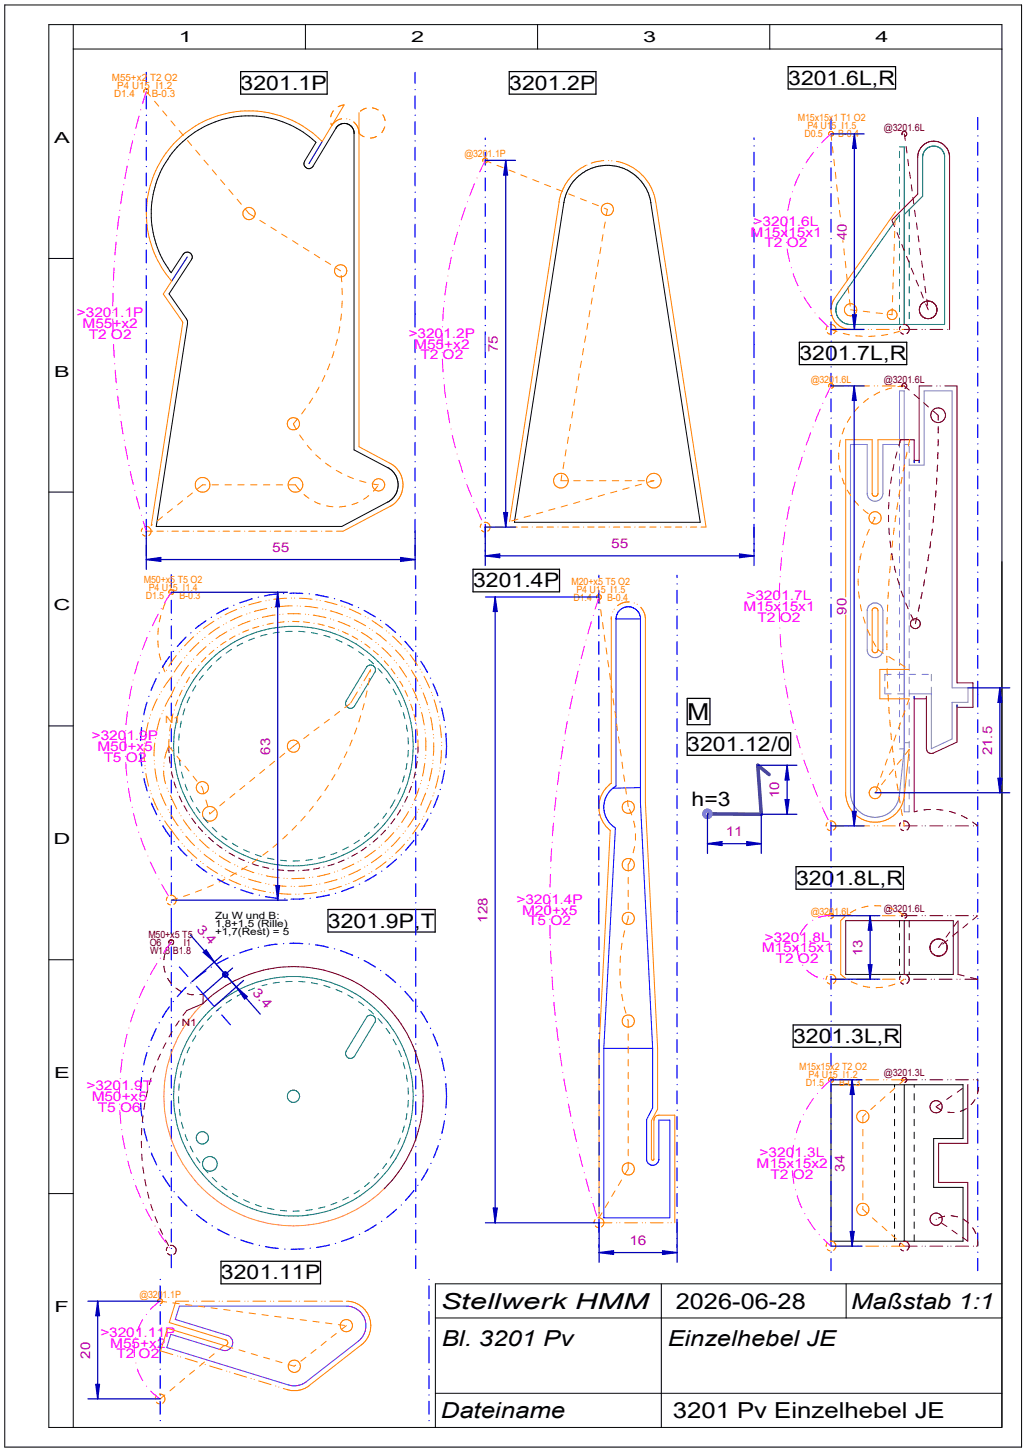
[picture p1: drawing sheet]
<svg xmlns="http://www.w3.org/2000/svg" width="210mm" height="297mm" viewBox="0 0 210 297" stroke-linecap="round" stroke-linejoin="round" font-family="sans-serif">
<defs><g id="words">
<text font-size="4.8" x="140.6" y="147.2">M</text>
<g font-size="4.5">
<text x="90.2" y="267.9">Stellwerk HMM</text>
<text x="138.3" y="267.7">2026-06-28</text>
<text x="174.2" y="267.9">Maßstab 1:1</text>
<text x="90.4" y="275.4">Bl. 3201 Pv</text>
<text x="136.6" y="275.4">Einzelhebel JE</text>
<text x="90.2" y="290.1">Dateiname</text>
<text x="137.7" y="290.1">3201 Pv Einzelhebel JE</text>
</g>
<g font-size="4.1">
<text x="161.2" y="17.4">3201.6L,R</text>
<text x="49.2" y="18.4">3201.1P</text>
<text x="104.2" y="18.4">3201.2P</text>
<text x="163.5" y="73.7">3201.7L,R</text>
<text x="96.8" y="120.2">3201.4P</text>
<text x="140.6" y="153.6">3201.12/0</text>
<text x="141.5" y="164.9">h=3</text>
<text x="162.9" y="181">3201.8L,R</text>
<text x="67.1" y="189.8">3201.9P,T</text>
<text x="162.3" y="213.4">3201.3L,R</text>
<text x="45.2" y="261.7">3201.11P</text>
</g>
<g font-size="3.1">
<text x="36.6" y="8.6">1</text>
<text x="84.1" y="8.6">2</text>
<text x="131.6" y="8.6">3</text>
<text x="179.1" y="8.6">4</text>
<text x="11" y="29.2">A</text>
<text x="11" y="77">B</text>
<text x="10.9" y="124.9">C</text>
<text x="10.9" y="172.7">D</text>
<text x="11" y="220.6">E</text>
<text x="11.2" y="268.4">F</text>
</g>
<g font-size="2.7" fill="#f0f">
<text x="154.2" y="46.2">&gt;3201.6L</text>
<text x="153.5" y="48.4">M15x15x1</text>
<text x="156.4" y="50.6">T2 O2</text>
<text x="15.7" y="64.9">&gt;3201.1P</text>
<text x="16.9" y="67.1">M55+x2</text>
<text x="18.2" y="69.3">T2 O2</text>
<text x="83.6" y="69.1">&gt;3201.2P</text>
<text x="84.8" y="71.3">M55+x2</text>
<text x="86" y="73.5">T2 O2</text>
<text x="152.1" y="125">M15x15x1</text>
<text x="152.7" y="122.8">&gt;3201.7L</text>
<text x="155" y="127.2">T2 O2</text>
<text x="18.8" y="151.4">&gt;3201.9P</text>
<text x="19.9" y="153.6">M50+x5</text>
<text x="21.2" y="155.8">T5 O2</text>
<text x="105.7" y="185">&gt;3201.4P</text>
<text x="106.8" y="187.1">M20+x5</text>
<text x="108.1" y="189.3">T5 O2</text>
<text x="155.8" y="194.8">M15x15x1</text>
<text x="156.5" y="192.6">&gt;3201.8L</text>
<text x="158.7" y="197">T2 O2</text>
<text x="17.7" y="223.1">&gt;3201.9T</text>
<text x="18.8" y="225.3">M50+x5</text>
<text x="20" y="227.5">T5 O6</text>
<text x="154.8" y="238.9">M15x15x2</text>
<text x="155.4" y="236.7">&gt;3201.3L</text>
<text x="157.6" y="241.1">T2 O2</text>
<text x="20.5" y="273.5">&gt;3201.11P</text>
<text x="22.6" y="275.7">M55+x2</text>
<text x="23.8" y="277.9">T2 O2</text>
</g>
<g font-size="2.7" fill="#b400b4">
<text x="173.2" y="49.1" transform="rotate(-90 173.2 49.1)">40</text>
<text x="101.9" y="72.1" transform="rotate(-90 101.9 72.1)">75</text>
<text x="55.7" y="112.9">55</text>
<text x="125" y="112.1">55</text>
<text x="173.2" y="125.7" transform="rotate(-90 173.2 125.7)">90</text>
<text x="55.2" y="154.4" transform="rotate(-90 55.2 154.4)">63</text>
<text x="203" y="154.5" transform="rotate(-90 203 154.5)">21.5</text>
<text x="159.4" y="163.3" transform="rotate(-90 159.4 163.3)">10</text>
<text x="148.5" y="171">11</text>
<text x="40.1" y="190.2" transform="rotate(49 40.1 190.2)">3.4</text>
<text x="99.7" y="188.8" transform="rotate(-90 99.7 188.8)">128</text>
<text x="176.4" y="195.6" transform="rotate(-90 176.4 195.6)">13</text>
<text x="51.5" y="203.1" transform="rotate(49 51.5 203.1)">3.4</text>
<text x="172.8" y="239.7" transform="rotate(-90 172.8 239.7)">34</text>
<text x="128.8" y="254.7">16</text>
<text x="18.4" y="278" transform="rotate(-90 18.4 278)">20</text>
</g>
<g font-size="2" fill="#ff8000">
<text x="22.9" y="16.5">M55+x2 T2 O2</text>
<text x="23.4" y="19.8">D1.4</text>
<text x="24" y="18.2">P4 U15 I1.2</text>
<text x="31" y="19.8">B-0.3</text>
<text x="163.2" y="24.8">M15x15x1 T1 O2</text>
<text x="164.6" y="28.1">D0.5</text>
<text x="165.2" y="26.5">P4 U15 I1.5</text>
<text x="171.5" y="28.1">B-0.4</text>
<text x="95" y="32.1">@3201.1P</text>
<text x="165.9" y="78.3">@3201.6L</text>
<text x="29.4" y="119.2">M50+x5 T5 O2</text>
<text x="116.9" y="119.7">M20+x5 T5 O2</text>
<text x="29.8" y="122.5">D1.5</text>
<text x="30.4" y="120.9">P4 U15 I1.4</text>
<text x="36.7" y="122.5">B-0.3</text>
<text x="117.3" y="123">D1.4</text>
<text x="117.9" y="121.3">P4 U15 I1.5</text>
<text x="124.2" y="123">B-0.4</text>
<text x="33.8" y="148">N1</text>
<text x="165.9" y="187.2">@3201.6L</text>
<text x="163.5" y="218.9">M15x15x2 T2 O2</text>
<text x="165.4" y="220.5">P4 U15 I1.2</text>
<text x="164.8" y="222.2">D1.5</text>
<text x="171.7" y="222.2">B-0.3</text>
<text x="28.5" y="265.5">@3201.1P</text>
</g>
<g font-size="2" fill="#800000">
<text x="180.8" y="26.7">@3201.6L</text>
<text x="180.8" y="78.3">@3201.6L</text>
<text x="30.4" y="191.9">M50+x5 T5</text>
<text x="180.8" y="186.6">@3201.6L</text>
<text x="30.6" y="193.5">O6</text>
<text x="30.7" y="195.2">W1.8 B1.8</text>
<text x="37.6" y="193.5">I1</text>
<text x="37.2" y="210">N1</text>
<text x="180.8" y="220.2">@3201.3L</text>
</g>
<g font-size="2">
<text x="44" y="187.9">Zu W und B:</text>
<text x="44" y="189.6">1,8+1,5 (Rille)</text>
<text x="44" y="191.2">+1,7(Rest) = 5</text>
</g>
</g></defs>
<g fill="none" stroke="#000" stroke-width=".2">
<path d="M1 1h208v295h-208zM10 5h195v287h-195zM15 10h190M15 5v287M62.5 5v5M110 5v5M157.5 5v5M36.2 30.1a20 20 0 0 1 28.4-1l-2.3 3.9a1.01 1.01 0 0 0 .4 1.4 1.01 1.01 0 0 0 1.4-.4l5-8.3a2 2 0 0 1 2.3-.2l.6 .5 .4 .9v65.1l6.9 3.7a4.1 4.1 0 0 1 2.1 3.2 4 4 0 0 1-2 3.8l-9.5 5h-37.9l6.4-41.4-.1-.8-.2-.3-3.5-5.1 4.6-7a1.01 1.01 0 0 0-.3-1.4 1.01 1.01 0 0 0-1.4 .3l-2.5 3.8a20 20 0 0 1 1.2-25.7zM68.7 26.2h.1M71.1 25.4h.1M72.4 27.3h.1M10 52.9h5"/>
<path d="M115.4 41.4h.1M115.4 41.4a9 9 0 0 1 8.8-7.6 9 9 0 0 1 8.9 7.6M115.4 41.4l-10.2 65.4h38.1l-10.2-65.4M133.1 41.4h.1M10 100.7h5M10 148.5h5M10 196.3h5M170 221.9h27v11h-6v10h6v11h-27zM183 221.9v.5M183 223.7v1.3M183 226.4v1.3M183 229v1.3"/>
<path d="M183 231.6v1.3M183 234.2v1.3M183 236.9v1.3M183 239.5v1.3M185 221.9v32M187 221.9v.5M187 223.7v1.3M187 226.4v1.3M187 229v1.3M187 231.6v1.3M187 234.2v1.3M187 236.9v1.3"/>
<path d="M187 239.5v1.3M10 244.2h5M183 242.1v1.3M183 244.7v1.3M183 247.4v1.3M183 250v1.3M183 252.6v1.3M187 242.1v1.3M187 244.7v1.3M187 247.4v1.3M187 250v1.3M187 252.6v1.3"/>
<path d="M89.1 269.6h115.9M135.3 262.6v29.4M173.1 262.6v7M205 262.6h-115.9v29.4M89.1 285h115.9"/>
</g>
<g fill="none" stroke="#8080c0" stroke-width=".2">
<path d="M184 91.5v-11.5h1v86.1h1v-1.3M184 90.9h-3.4v10.1a1.62 1.62 0 0 1-1.5 1.5 1.62 1.62 0 0 1-1.7-1.3v-10.3h-3.4v71.3a5 5 0 0 0 3.7 4.8 5 5 0 0 0 5.6-2.2l.7-1.8 1-9.8h-1M184 92.8v1.3M184 95.5v1.3M184 98.1v1.3M185 90.9h1M186 91.3v1.3M186 93.9v1.3h3.1v-15.2h5.7v60.7h3.2v3h-3.2v7.5l-4.3 2v-12.6M186 96.5v1.3M186 99.1v1.4M175.9 114h.1M177.4 100.9h.1"/>
<path d="M184 100.7v1.3M184 103.3v1.3M184 106v1.3M184 108.6v1.3M184 111.2v1.3M184 113.8v1.3M184 116.5v1.3M184 119.1v1.3M186 101.8v1.3M186 104.4v1.3M186 107v1.3M186 109.6v1.4"/>
<path d="M186 112.3v1.3M186 114.9v1.3M186 117.5v1.3M177.4 124.9h.1M177.7 124a1.63 1.63 0 0 1 1.8-.6 1.63 1.63 0 0 1 1.1 1.5v8a1.62 1.62 0 0 1-1.5 1.7 1.62 1.62 0 0 1-1.7-1.4v-8.5zM180.6 132.9h.1M182.3 138h-1.3v1.3M183.6 138h1.4M184 121.7v1.3M184 124.3v1.3M184 127v1.3M184 129.6v1.3"/>
<path d="M184 132.2v1.3M184 134.8v1.3M184 137.5v1.3M186 120.1v1.4M186 122.8v1.3M186 125.4v1.3M186 128v1.3M186 130.6v1.4M186 133.3v1.3M186 135.9v1.3M186 138.5v1.3M186 138h1.3"/>
<path d="M188.6 138h1.3M190.5 138v1.3M181 141.9h1.3M181 140.6v1.3M183.6 141.9h1.4M184 140.1v1.3M184 142.7v1.3M184 145.3v1.3M184 148v1.3M184 150.6v1.3M185 151.9h1M186 141.1v1.4"/>
<path d="M186 143.8v1.3M186 146.4v1.3M186 149v1.3M186 151.6v1.3M186 154.3v1.3M186 156.9v1.3M186 159.5v1.3M186 141.9h4.5M186 162.1v1.3"/>
</g>
<path d="M173 188.3h22v11h-22zM184 188.3v1.4M184 191v1.3M184 193.6v1.3M184 196.2v1.3M184 198.8v.5M185 188.3v11M186 188.3v1.4M186 191v1.3M186 193.6v1.3M186 196.2v1.3M186 198.8v.5" fill="none" stroke="#400000" stroke-width=".2"/>
<g fill="none" stroke="#008040" stroke-width=".2">
<path d="M184 30.1h1v36.3M184 30.9v1.4M184 33.6v1.3M184 36.2v1.3M184 38.8v1.3M184 41.4v1.4M184 44.1v1.3M184 46.7v1.3M184 49.3v1.3M184 51.9v1.4M184 54.6v1.3M184 57.2v1.3"/>
<path d="M184 59.8v1.3M185 43.9l3.8-3.8v-8.2l.4-1.2 .6-.4a2.29 2.29 0 0 1 1.9-.3l.9 .5 .7 1.3v34.6h-19.6a3.1 3.1 0 0 1-2.7-2.6l.1-1.2 .3-.8 12.6-17.9M186 42.9v1.3M186 45.5v1.3M186 48.1v1.3M186 50.8v1.3M186 53.4v1.3M186 56v1.3M186 58.6v1.3M184 62.4v1.4M184 65.1v1.3M186 61.3v1.3"/>
<path d="M186 63.9v1.3"/>
</g>
<g fill="none" stroke="#008080" stroke-width=".2">
<path d="M41.6 138.1l-.8 1M43.3 136.1l-.9 1M45.3 134.4l-1.1 .9M47.4 132.8l-1.1 .8M49.7 131.6l-1.2 .6M52.1 130.6l-1.3 .4M54.6 129.8l-1.3 .3M57.1 129.3l-1.2 .2M59.8 129.2h-1.3M61.1 129.2l1.3 .1M63.8 129.4l1.2 .3M66.3 130l1.2 .4"/>
<path d="M68.7 130.8l1.3 .6M71.1 132l1.2 .6M73.4 133.3l1 .8M75 136.4a.99 .99 0 0 1 1.4-.2 .99 .99 0 0 1 .3 1.3l-4.1 6.9a1.01 1.01 0 0 1-1.4 .4 1.01 1.01 0 0 1-.4-1.4zM75.4 134.9l1 .9M77.3 136.7l.9 1M79 138.8l.8 1M36.5 152.7l.1 1.4M36.7 150.1l-.1 1.3M36.7 155.4h.1M36.7 155.4l.2 1.2M37.1 147.5l-.2 1.3"/>
<path d="M37.1 157.9l.4 1.3M37.8 145l-.4 1.3M38.8 142.6l-.5 1.2M40 140.2l-.6 1.2M80.4 141l.6 1.1M81.6 143.3l.5 1.2M82.5 145.8l.3 1.2M82.7 158.7l-.4 1.3M83.1 148.3l.3 1.3M83.3 156.2l-.3 1.2M83.5 150.9v1.3M83.5 153.5l-.1 1.4"/>
<path d="M37.9 160.4l.5 1.3M38.9 162.9l.6 1.1M40.2 165.2l.7 1M41.7 167.3l.8 1M43.4 169.2l1 1M45.4 171l1 .8M47.5 172.5l1.1 .7M49.8 173.8l1.2 .5M52.2 174.8l1.3 .4M54.7 175.6l1.3 .2M57.4 176l1.2 .1M61.3 176.1h-1.4"/>
<path d="M63.9 175.8l-1.3 .2M66.4 175.3l-1.2 .3M66.4 175.3h.1M68.9 174.4l-1.2 .4M71.3 173.3l-1.2 .6M73.5 171.9l-1.1 .7M75.6 170.3l-1 .8M77.4 168.4l-.9 1M79.1 166.4l-.8 1M80.8 163.6l-1 1.7M81.9 161.2l-.5 1.2M37.1 219.2l-.2 1.2"/>
<path d="M37.8 216.6l-.4 1.3M38.8 214.2l-.5 1.2M40 211.9l-.6 1.1M41.6 209.7l-.8 1.1M43.3 207.8l-.9 .9M45.3 206l-1.1 .8M47.4 204.5l-1.1 .7M49.7 203.2l-1.2 .6M52.1 202.1l-1.3 .5M54.6 201.4l-1.3 .4M57.1 201l-1.2 .1M59.8 200.8h-1.3"/>
<path d="M61.1 200.8l1.3 .1M63.8 201l1.2 .3M66.3 201.6l1.2 .4M68.7 202.4l1.3 .5M71.1 203.5l1.2 .7M73.4 204.9l1 .8M75.1 207.9a1 1 0 0 1 1.3-.1 1 1 0 0 1 .3 1.4l-4.1 6.8a1.01 1.01 0 0 1-1.4 .4 1.01 1.01 0 0 1-.4-1.4zM75.4 206.5l1 .9M77.3 208.4l.9 .9M79 210.4l.8 1.1M80.4 212.6l.6 1.1M81.6 214.9l.5 1.3"/>
<path d="M82.5 217.4l.3 1.3M83.1 219.9l.3 1.3M36.5 224.4l.1 1.3M36.7 221.7l-.1 1.4M36.7 227l.2 1.3M37.1 229.6l.4 1.2M37.9 232.1l.5 1.2M38.9 234.5l.6 1.2M40.2 236.8l.7 1.1M41.7 238.9l.8 1M42.6 232.7h.1M61.3 224.3h.1"/>
<path d="M79.1 238l-.8 1.1M80.8 235.2l-1 1.7M81.9 232.8l-.5 1.3M82.7 230.3l-.4 1.3M83.3 227.8l-.3 1.3M83.5 222.5v1.4M83.6 225.2l-.2 1.3M43.4 240.9l1 .9M45.4 242.7l1 .7M47.5 244.1l1.1 .7M49.8 245.4l1.2 .6M52.2 246.4l1.3 .4"/>
<path d="M54.7 247.1l1.3 .3M57.4 247.6l1.2 .1M61.3 247.7l-1.4 .1M63.9 247.4l-1.3 .2M66.4 246.9l-1.2 .3M66.4 246.9h.1M68.9 246l-1.2 .5M71.3 244.9l-1.2 .6M73.5 243.5l-1.1 .7M75.6 241.9l-1 .8M77.4 240l-.9 1"/>
<circle cx="60" cy="152.7" r="24.5"/>
<circle cx="41.4" cy="232.8" r="1.25"/>
<circle cx="42.9" cy="238.1" r="1.5"/>
<circle cx="60" cy="224.3" r="24.5"/>
<circle cx="60" cy="224.3" r="1.26"/>
</g>
<path d="M157.4 158.5l-2.4-2 .7 10.1-10.8-.1" fill="none" stroke="#3e3e97" stroke-width=".72"/>
<g fill="none" stroke="#00f" stroke-width=".2">
<path d="M65.9 29l-2.7 4.5M38.3 52.6l-3.2 4.9M187 94.2v.5M188 94.2v.5M126 126.6h5M187 142.5v.5M189.5 142.5v.5M195.8 144.2v.5M131 161.1l-5.6 .1M123.5 214.5v34.6h13.5v-19.9h-2.2v8.1a1.26 1.26 0 0 1-1.3 1.1 1.26 1.26 0 0 1-1.2-1.1v-8.3l1.2-2.3v-12.2M123.5 214.5l2.4-45.1-1.1-.9-.6-.9-.6-1.5-.1-1.4 .3-1.3 .6-1.1 .7-.8 .9-.7v-34.4a2.52 2.52 0 0 1 3.4-2.1l.5 .2a2.79 2.79 0 0 1 1.1 1.7v37.9l2.5 50.4M123.5 214.5h10"/>
<path d="M134.8 237.2h.1"/>
</g>
<g fill="none" stroke="#ff8000" stroke-width=".2">
<path d="M29.5 18.9l-.1-.1a.51 .51 0 0 1 .4-.6 .51 .51 0 0 1 .6 .4 .51 .51 0 0 1-.4 .6M29.9 18.7l.9 1M31.6 20.7l.9 1M33.3 22.7l.8 1M35 24.7l.8 1M36.7 26.7l.8 1M38.4 28.7l.8 1.1M40 30.7l.9 1M41.7 32.8l.9 .9M43.4 34.8l.9 1M45.1 36.8l.9 1M46.8 38.8l.9 1"/>
<path d="M65.9 29a21 21 0 0 0-29.2-.7 21 21 0 0 0-1.6 29.2M67.6 23.9h.1M68.2 22.7h.1M68.2 22.7l-.6 1.2M69.9 24.3l-1.2 .5-.8 .9-.2-.5M70.4 21.5l-1.2 .3M70.4 21.5h.1M70.4 21.5l-7.2 12M70.9 24.3h.1M71.5 24.5h.1M72.3 24.9l.8 .9 .3 1.2M73.4 23v68.4l6.4 3.4a5 5 0 0 1 0 8.8l-9.6 5.1"/>
<path d="M73.4 27.3l1.1 .7M74.9 22.1l-1.2 .7M76.2 22.1l1.2 .4M77 27.9l-1.2 .3M77 27.9h.1M78.3 23.5l.5 1.2M78.7 26l-.6 1.1M98.8 33a.51 .51 0 0 1 .3-.7 .51 .51 0 0 1 .6 .4 .51 .51 0 0 1-.3 .6M99.3 32.8l1.2 .5M99.4 33.3h.1M101.7 33.8l1.2 .5M104.1 34.8l1.3 .5"/>
<path d="M106.6 35.8l1.2 .4M109 36.7l1.2 .5M111.4 37.7l1.2 .5M113.9 38.7l1.2 .5M116.3 39.7l1.2 .4M119.9 33.8a10 10 0 0 0-5.5 7.5l-10.1 65.4M120.1 33.8h.1M123.5 32.9l-2.6 .5M124.5 32.9h.1M125.1 32.9h.1M126.1 33a10.1 10.1 0 0 1 8.1 8.3l10.2 66.5h-1M169.6 27.6a.48 .48 0 0 1 .3-.7 .48 .48 0 0 1 .6 .4 .48 .48 0 0 1-.4 .6"/>
<path d="M169.8 26.9h.1M170 27.4l.1 1.3M170.3 30l.1 1.3M170.5 27.2h.1M170.5 27.6h.1M170.6 32.6l.1 1.3M170.9 35.2l.1 1.3M171.2 37.8l.1 1.3M38.3 52.6l-4.9 7.6 3.9 5.5 .1 .4-6.5 41.4 .3-.1M48.5 40.8l.9 1M50.2 42.8l.7 .9 1.2 .7M52.2 43.7h.1"/>
<path d="M53.2 45.1l1.1 .7M55.4 46.5l1.1 .7M57.6 47.9l1.1 .7M59.9 49.2l1.1 .8M62.1 50.6l1.1 .7M64.3 52l1.1 .7M66.5 53.4l1.1 .7M68.7 54.8l1 .6M69.8 56.3l.1 1.4M70 59v1.3M71 55.4h.1M118.7 40.6l1.3 .5"/>
<path d="M121.2 41.6l1.2 .5M121.6 58.4l-.2 1.2M122 55.8l-.2 1.3M122.5 53.2l-.2 1.3M122.9 50.6l-.2 1.3M123.4 48l-.3 1.3M123.6 42.6l.6 .2-.2 1.3M123.8 45.4l-.2 1.3M125.5 43h.1M171.4 40.4l.2 1.3M171.7 43.1l.2 1.3M172 45.6l.2 1.3"/>
<path d="M172.3 48.3l.2 1.3M172.6 50.9l.2 1.3M172.9 53.5l.2 1.3M173.2 56.1l.2 1.3M173.5 58.7l.2 1.3M182.7 57.8v1.3M182.8 55.2v1.3M182.9 52.6l-.1 1.3M183 50l-.1 1.3M183 47.3v1.3M183.1 44.7v1.3M183.2 43.3l-12.5 17.8-.4 .7-.2 .9-.1 1a4 4 0 0 0 3.9 3.7h2.8"/>
<path d="M183.2 43.3v.1M65.3 79.2l-.7 1.1M66.5 76.8l-.6 1.2M67.5 74.4l-.5 1.2M68.3 71.9l-.4 1.3M69 69.4l-.3 1.3M69.5 66.8l-.2 1.3M69.8 64.2l-.1 1.3M70 61.6l-.1 1.3M118.1 79l-.3 1.3M118.5 76.5l-.2 1.3M119 73.9l-.3 1.3"/>
<path d="M119.4 71.3l-.2 1.3M119.8 68.7l-.2 1.3M120.3 66.1l-.2 1.3M120.7 63.5l-.2 1.3M121.2 61l-.3 1.2M169.2 66.8l-.2 .6M169.2 68l.6 .4M169.6 79.1a.49 .49 0 0 1 .3-.6 .49 .49 0 0 1 .6 .3 .49 .49 0 0 1-.4 .6M169.8 78.5h.1M169.8 66.4a.99 .99 0 0 1 1.1 .6 .99 .99 0 0 1-.4 1.2M170 79h2.6M170 67.4l1.2 .4"/>
<path d="M170.2 78.5h.1M170.5 78.7v.1M170.5 79.1v.1M172.5 68.2l1.3 .3M173.6 79h.1M173.8 61.3l.1 1.3M174 63.4l1.3 .1M174.3 79h.1M175.1 68.7l1.3 .1M175.3 79h2.6M175.3 63.4h.1M176.6 63.7l1.3 .1"/>
<path d="M177.6 67.4h.1M178.3 67.4h.1M178.9 79h.1M179 68.7l-1.3 .1M179.2 64l1.4 .1M179.3 67.4h2.6M179.5 79h.1M180.5 79h2.6M181.6 68.4l-1.3 .2M182.4 79.4l-1.2 .4M182.5 63.1v1.3l-.7-.1M182.6 60.5v1.3"/>
<path d="M182.9 67.4h.1M183.5 67.4h.1M184.1 79h.1M184.1 67.7l-1.2 .4M184.5 67.4h.5M184.8 79h.2M184.8 79l-1 .1M42.1 99.2h-.7l-1 .8M42.9 99.2h.1M43.4 99.2h1.3M46 99.2h1.3M48.6 99.2h1.4"/>
<path d="M51.3 99.2h1.3M53.9 99.2h1.3M56.5 99.2h1.3M59.1 99.2h1.4l.8 1M60.9 85.7l-.9 1 .7 1.1M61.3 86.7h.1M61.3 89l.8 1M61.9 99.2h.1M62.5 83.6l-.8 1.1M62.9 91.1l.8 1M64 81.4l-.8 1.1M64.6 93l1 .9"/>
<path d="M66.6 94.7l1.1 .8M68.8 96.2l1.1 .7M71.1 97.4l1.2 .5M73.6 98.3l1.2 .4M76.1 99l1.3 .2M77.3 99.5l-.9 1M78.7 99.2h.1M114.9 97.2l-.1 1.1h1.3M115.4 94.6l-.2 1.3M115.8 92l-.2 1.3M116.2 98.3h.1M116.3 89.4l-.2 1.3"/>
<path d="M116.7 86.8l-.2 1.3M117.2 84.2l-.2 1.3M117.4 98.3h1.3M117.6 81.7l-.2 1.2M120 98.3h1.3M122.6 98.3h1.4M125.3 98.3h1.3M127.9 98.3h1.3M128.7 99.8l-1.3 .3M130.5 98.3h1.3M131.2 99.1l-1.2 .3M133.1 98.3h.7l-1.3 .4"/>
<path d="M135.3 98.3h.1M171.6 92.7v1.2M171.7 95.2l.2 1.4M171.9 90l-.2 1.4M172.3 97.8l.5 1.3M172.8 87.5l-.5 1.3M174 85.3l-.6 1.1M175.7 83.2l-.9 1M177.7 81.5l-1 .8M180 80.2l-1.2 .6M184.5 97.7l-.2 1.3M185 95.1l-.2 1.3"/>
<path d="M185.5 92.5l-.2 1.3M185.8 91.2l.3-1.2h-6.5v11l-.1 .4a.67 .67 0 0 1-1.1-.3v-11.1h-5.4v72.7a6 6 0 0 0 5.6 5.5h.9a6.1 6.1 0 0 0 4.6-2.8l.6-1.1 .3-1.4 1-9.6-.8 1M29.1 108l-.2 .7M29.2 109.3l.6 .4M29.7 107.7a1.02 1.02 0 0 1 1.1 .6 1.02 1.02 0 0 1-.4 1.3M29.9 108.7h1.3M32.1 108.7h1.3M33.2 105.7l-1 .9M34.3 108.7h.1M35.2 108.7h1.3M35.3 104.1l-1.1 .8M37.3 108.7h1.4"/>
<path d="M37.3 102.4l-1 .9M39.4 100.8l-1 .8M39.5 108.7h.1M40.4 108.7h1.3M42.6 108.7h1.3M44.8 108.7h.1M45.6 108.7h1.3M47.8 108.7h1.3M50 108.7h.1M50.9 108.7h1.3M53.1 108.7h1.3M55.3 108.7h.1"/>
<path d="M56.1 108.7h1.3M58.3 108.7h1.3M60.5 108.7h.1M61.4 108.7h1.3M62.2 101.2l1 .7M63.6 108.7h1.3M64.3 102.6l1.2 .5M65.8 108.7h.1M66.6 108.7h1.3M66.8 103.5l1.3 .2M68.8 108.7h1.3M70.7 103.5l-1.3 .2"/>
<path d="M73.2 102.8l-1.2 .5M75.4 101.4l-1 .7M98.5 107.2l-.2 .7M98.5 108.5l.6 .3M99.1 106.8a.99 .99 0 0 1 1.1 .7 .99 .99 0 0 1-.4 1.2M99.3 107.8h1.3M101.4 107.8h1.3M103.6 107.8h.1M104.5 107.8h1.3M106 106.2l-1.3 .4M106.7 107.8h1.3M108.5 105.5l-1.3 .3"/>
<path d="M108.9 107.8h.1M109.7 107.8h1.3M111 104.8l-1.2 .3M111.9 107.8h1.3M113.5 104.1l-1.2 .3M114.1 107.8h.1M115 107.8h1.3M116.1 103.3l-1.3 .4M117.2 107.8h1.3M118.6 102.6l-1.3 .4M119.4 107.8h.1M120.2 107.8h1.3"/>
<path d="M121.1 101.9l-1.3 .4M122.4 107.8h1.3M123.7 101.2l-1.3 .4M124.6 107.8h.1M125.5 107.8h1.3M126.2 100.5l-1.3 .3M127.7 107.8h1.3M129.9 107.8h.1M130.7 107.8h1.3M132.9 107.8h1.3M135.1 107.8h.1M136 107.8h1.3"/>
<path d="M138.2 107.8h1.3M140.4 107.8h.1M141.2 107.8h1.3M173.3 100.2l.7 1.1M174 101.3h.1M174.8 102.4l.8 1M175.6 118.4v1.4M175.8 115.8v.1M175.8 115.9l-.2 1.2M176.2 113.2l-.3 1.4M176.6 104.3l1 .8M176.9 110.7l-.4 1.3"/>
<path d="M177.8 108.3l-.5 1.2M178.4 100.9h.1M178.4 107.1h.1M178.8 105.8l.2 .2-.6 1.1M180.3 106h.1M181.9 118.5l-.1 1.3M182.1 115.9l-.1 1.3M182.4 113.2l-.2 1.4M182.6 110.7l-.1 1.2M182.9 108l-.1 1.3M183.3 105.5l-.2 1.2M183.7 102.8l-.2 1.3"/>
<path d="M184.1 100.2l-.2 1.4M32.3 131.1l.1 1.3M32.4 128.5l-.1 1.3M32.6 133.7l.3 1.3M32.9 125.9l-.3 1.3M33.3 136.2l.4 1.3M33.8 123.4l-.5 1.3M34 137.1h.1M34.6 121.3h-.1a.51 .51 0 0 1 .4-.7 .51 .51 0 0 1 .6 .4 .51 .51 0 0 1-.3 .6h-.1M35.1 138.6l-1.6 2.1M35.1 121.2l-.7 1.1M35.1 138.3h.1"/>
<path d="M36.1 134.1l-1.6 2.2M36.2 139.7h.1M36.6 139.1h.1M36.7 133.3h.1M37.1 132.8h.1M37.2 135.3l-1.6 2.2M37.8 134.6h.1M38.2 134.1h.1M38.6 136.1l-1.5 2.2M38.8 138.5l-.7 1.2M39.2 135.3h.1M39.6 134.8h.1"/>
<path d="M39.6 130.3l-1.8 1.8M40.1 136.8l-.8 1M40.3 129.6h.1M40.6 136.1h.1M40.7 131.4l-1.9 1.9M40.9 129.2h.1M41.4 130.8h.1M41.9 130.4h.1M42.1 134.5l-.9 .9M42.2 132.3l-1.9 1.8M42.9 131.7h.1M43.4 131.2h.1"/>
<path d="M43.8 127.1l-2.2 1.5M43.8 133l-1 .9M44.4 132.5h.1M44.6 126.6h.1M44.9 128.3l-2.2 1.5M45.2 126.2h.1M45.7 127.8h.1M46.2 131.2l-1.1 .8M46.3 127.5h.1M46.4 129.2l-2.2 1.4M47.2 128.7h.1M47.8 128.4h.1"/>
<path d="M48.1 130.1l-1.2 .7M48.4 124.7l-2.3 1.1M48.9 129.7h.1M49.3 124.3h.1M49.5 125.9l-2.3 1.1M50 124.1h.1M50.5 125.6h.1M50.9 128.9l-1.2 .4M51.1 125.4h.1M51.2 127l-2.5 1M52.1 126.7h.1M52.7 126.5h.1"/>
<path d="M53 128.1l-1.3 .4M53.4 123.1l-2.5 .6M53.7 126.3h.1M53.8 127.9h.1M54.4 122.9h.1M54.6 124.5l-2.6 .6M55 122.8h.1M55.5 124.3h.1M55.9 127.5l-1.2 .2M56.2 124.2h.1M56.3 125.8l-2.6 .5M57.2 125.7h.1"/>
<path d="M57.9 125.6h.1M58.1 127.2l-1.3 .1M58.6 122.4l-2.6 .2M58.9 125.6h2.6M59 127.2h.1M59.6 122.3h.1M59.8 124l-2.7 .1M59.9 127.1l1.3 .1M60.2 122.3h.1M60.8 124h.1M61.3 122.4l2.5 .2M61.4 124h.1"/>
<path d="M62.1 127.2l1.2 .2M62.4 124l2.6 .4M62.5 125.6h.1M63.1 125.7h.1M64.1 125.9l2.6 .5M64.2 127.5h.1M64.8 122.7h.1M65.1 127.6l1.2 .3M65.5 122.9h.1M66 124.6h.1M66.5 123l2.5 .7M66.6 124.7h.1"/>
<path d="M67.2 128.2l1.3 .4M67.6 125l2.5 .8M67.6 126.6h.1M68.2 126.8h.1M69.2 127.1l2.4 1M69.3 128.9h.1M69.9 124h.1M70.1 129.2l1.1 .6M70.5 124.2h.1M71 126.1h.1M71.5 124.6l2.3 1.1M71.6 126.4h.1"/>
<path d="M72.1 130.1l1.1 .7M72.5 128.6h.1M72.5 126.8l2.3 1.2M73.1 128.9h.1M73.9 129.4l2.2 1.4M73.9 131.3h.1M74.6 131.7l1.1 .8M74.7 126.2h.1M75.3 126.4h.1M75.6 138.8l-.2 1.3M75.6 128.6h.1M75.7 137.5l.1-.5-1.3 2.3"/>
<path d="M76.1 127l2.2 1.4M76.2 128.9h.1M76.4 133.1l1 .8M76.9 131.4h.1M77 129.5l2 1.6M77.4 131.8h.1M78 134.5h.1M78.1 132.5l1.9 1.8M78.6 135.2l.9 .9M79 129.1h.1M79.5 129.5h.1M79.8 131.8h.1"/>
<path d="M80.1 136.8l.7 1.1M80.2 132.2h.1M80.3 130.1l1.9 1.9M80.6 135.1h.1M80.9 133l1.7 2M81.1 135.6h.1M81.3 138.6h.1M81.7 136.4l1.4 2.1M81.8 139.4l.6 1.1M82.8 132.7h.1M83.2 135.7h.1M83.3 133.2h.1"/>
<path d="M83.6 136.3h.1M83.7 139.4h.1M83.9 133.9l1.5 2.2M84 140h.1M84.2 137.1l1.3 2.3M85.9 136.9h.1M86.3 137.5h.1M86.7 138.3l1.2 2.4M122.1 122.3v-.4a.5 .5 0 0 1 .5-.3 .5 .5 0 0 1 .4 .4v.3l-.4 .3M122.5 122.1l.2 1.3M122.9 124.7l.2 1.3M123.3 127.3l.1 1.4"/>
<path d="M123.6 129.9l.2 1.3M124 132.5l.2 1.3M124.3 135.1l.2 1.3M124.7 137.8l.2 1.2M125.1 126.2v34.1l-1.1 .9a6 6 0 0 0 0 7.8l.8 .9-2.2 44.5v34.7l.5-1M125.1 126.6h.1M125.3 125.2h.1M125.6 124.6h.1M128.8 123.1l-1 .1-1.5 .7M129.8 123.4h.1M130.3 123.6h.1M131.1 124.2l.7 1.1 .2 1.1v37.7l2.5 50.3v12.5l-1.2 2.4v7.9l.2 .2 .3-.2"/>
<path d="M175.6 121.1l.2 1.3M176 123.7l.3 1.3M176.6 126.2l.4 1.3M177.5 128.7l.5 1.2M178 129.9h.1M178.5 124.6l.6-.3 .4 .2 .1 .3v8.3a.61 .61 0 0 1-.5 .5 .61 .61 0 0 1-.7-.5zM178.6 131.1l.6 1.1M179.7 132.9l1 .7M181.4 129v1.3M181.4 131.6v1.3M181.4 134.2v1.4M181.5 126.4h.1"/>
<path d="M181.5 136.9v1.3M181.5 126.4v1.3M181.6 139.5v1.3M181.6 123.7v1.4M181.7 121.1v1.3M181.8 134.3l1.2 .7M184.1 135.7l1.1 .7M186 136.9h-6v6.1h6l-.5 1.2M29.5 153v2.7M29.6 152h.1M29.6 151.4h.1M29.6 156.6h.1"/>
<path d="M29.7 157.3h.1M29.8 158.2l.6 2.6M30.3 147.8l-.5 2.6M30.6 146.9h.1M30.8 146.3h.1M31.5 155.6h.1M31.6 156.3h.1M31.7 152l-.2 2.6M31.7 157.3l.4 2.6M31.8 151h.1M31.9 150.4h.1M32.2 143l-1.1 2.3"/>
<path d="M32.6 142.1h.1M32.8 146.9l-.7 2.5M33 141.5h.1M33.1 146h.1M33.4 145.4h.1M33.4 157.7l.5 2.6M33.5 156.8h.1M33.5 156.1h.1M34.6 151.3l-.1 1.3M34.6 150.4h.1M34.9 148.2l-.2 1.3M35.3 153.7l-.8-1-.8 2.4"/>
<path d="M35.4 146l-.3 1.4M35.6 145.2h.1M35.8 140.5l-.7 1.7-1.3 2.3M36.2 154.7l.8 1M36.4 143.2l-.5 1.2M37.3 141.2l-.6 1.2M37.7 140.4h.1M37.8 156.7l.9 1M39.5 158.8l.8 1M52.1 159l-1 .9M54.1 157.4l-1 .8M56.2 155.7l-1 .9"/>
<path d="M58.3 154.1l-1.1 .8M61.1 151.8l-1.8 1.5M61.3 152.7h.1M63.2 150.3l-1.1 .8M65.3 148.7l-1.1 .8M67.4 147.2l-1.1 .7M68.5 158.5l-.6 1.1M69.5 145.5l-1 .8M69.8 156.1l-.6 1.2M71 153.8l-.6 1.2M71.6 144l-1.1 .8M72.1 151.4l-.6 1.2"/>
<path d="M73 148.9l-.5 1.3M73.1 141.6l-1.3 2.2M73.6 140.7h.1M73.8 146.4l-.4 1.3M74 140.1h.1M74.5 143.9l-.3 1.3M75.1 141.4l-.3 1.2M82.8 141.3l.6 1.2M83.7 143.3h.1M84 144.1l.5 1.2M84.4 140.8l1 2.5M84.7 146.2l.3 1.2"/>
<path d="M85.2 148.3h.1M85.3 149.1l.1 1.4M85.5 151.3v1.4M85.8 144.1h.1M85.9 140.2h.1M86 144.8h.1M86.2 140.8h.1M86.2 159.7h.1M86.2 145.8l.6 2.5M86.6 141.7l.9 2.5M86.9 156.2l-.5 2.5M86.9 149.3h.1"/>
<path d="M87 155.2h.1M87 149.9h.1M87.1 154.5h.1M87.1 150.9v2.6M87.7 145.2h.1M87.9 145.8h.1M88.1 146.7l.5 2.6M88.3 141.6h.1M88.4 157.2l-.6 2.5M88.5 142.2h.1M88.5 156.2h.1M88.6 155.5h.1"/>
<path d="M88.6 150.3h.1M88.7 151h.1M88.7 151.9l-.1 2.7M88.8 143.2l.7 2.5M89.7 158.7l-.6 2.5M89.7 146.6h.1M89.9 147.3h.1M89.9 157.7h.1M90 157.1h.1M90 148.3l.3 2.6M90.3 153.5l-.2 2.6M90.3 152.5h.1"/>
<path d="M90.3 151.8h.1M125.1 140.3l.2 1.3M125.4 142.9l.2 1.3M125.8 145.5l.2 1.4M126.2 148.1l.1 1.3M126.5 150.7l.2 1.3M126.9 153.3l.2 1.3M127.3 155.9l.1 1.3M127.6 158.5l.2 1.4M180.6 157.7l-.4 1.3M181.1 159.5l-.8 1M181.5 155.3l-.4 1.2"/>
<path d="M181.7 142.1l.1 1.3M181.8 144.7l.1 1.3M182 147.3l.2 1.3M182.2 149.9l.2 1.4M182.4 152.8l-.4 1.3M182.5 152.6l.2 1.3M182.8 157.4l-.9 1.1M182.8 155.2l.2 1.3M182.8 155.2h.1M183.2 157.8l.1 1.3M183.3 150.4l-.4 1.2M184.2 147.9l-.4 1.2"/>
<path d="M184.4 155.4l-.8 1M185.1 145.4l-.4 1.2M30.7 161.8h.1M30.9 162.4h.1M31.2 163.3l1.1 2.4M32.4 160.8h.1M32.6 161.4h.1M32.8 166.5h.1M32.9 162.3l1.1 2.5M33.1 167.1h.1M33.7 167.9l2.9 4M34.2 161.2h.1"/>
<path d="M34.4 165.6h.1M34.4 161.9h.1M34.7 166.2h.1M34.8 162.7l1.4 2.8M35.1 166.8l1.3 2.2M36.7 166.3h.1M37 169.8h.1M37 166.9h.1M37.3 172.6h.1M37.4 170.3h.1M37.5 167.7l1.6 2.1M37.7 173.1h.1"/>
<path d="M38 171.1l1.8 1.9M38.4 173.8l1.9 1.8M39.7 170.6h.1M40.2 171.1h.1M40.5 173.7h.1M40.9 171.8l1.9 1.7M41 174.1h.1M41 176.2h.1M41.1 160.8l.3 .4 .3 1.2M41.5 176.7h.1M41.7 174.8l2.1 1.5M42.1 163.7l.4 1.2"/>
<path d="M42.3 177.2l2.2 1.5M42.6 161.2h.1M43.6 174.2h.1M43.9 165.6l-1 .9-.1-.3M44.1 174.5h.1M44.7 176.9h.1M44.9 175.1l2.2 1.4M45.2 177.2h.1M45.4 179.2h.1M46 179.5h.1M46 164l-1 .8M46 179.8l-1.2 .6"/>
<path d="M46.1 177.7l2.3 1.2M46.9 179.9l2.3 1.1M48 176.9h.1M48 162.3l-1 .9M48.3 178.6l-1.1 .6M48.6 177.2h.1M49.3 179.3h.1M49.5 177.6l2.4 .9M49.9 179.5h.1M50.1 160.7l-1 .8M50.5 177.2l-1.1 .7M50.8 179.8l2.6 .8"/>
<path d="M52.7 175.7l-1.1 .8M52.9 178.8h.1M53.6 178.9h.1M54.5 179.2l2.6 .4M54.8 174.2l-1 .8M56.9 172.5l-1.1 .9M58.1 179.7h.1M58.7 179.7h.1M58.8 170.7l-1 .9M60.7 168.9l-1 .9M62.3 179.7h-2.6M62.4 167l-.8 .9"/>
<path d="M63.3 179.5h.1M64 179.5h.1M64.1 164.9l-.8 1M65.7 162.9l-.8 1M67.2 160.7l-.7 1.1M67.5 178.7l-2.6 .6M68.4 178.4h.1M68.9 179.9l-2.5 .7M69 178.2h.1M69.8 179.6h.1M70.4 179.4h.1M72.3 176.8l-2.3 1"/>
<path d="M72.3 176.8h.1M73.2 176.3h.1M73.7 177.8l-2.3 1.2M73.8 176h.1M74.6 177.4h.1M74.6 179.2l-2.3 1.1M75.1 177h.1M75.5 178.7h.1M76 178.3h.1M76.8 173.9l-2.2 1.6M77.6 173.3h.1M78 172.9h.1"/>
<path d="M78.1 175l-2.1 1.5M78.8 174.3h.1M79 176.3l-2.1 1.5M79.3 173.9h.1M79.8 175.6h.1M80.2 175.2h.1M80.6 170.3l-1.9 1.9M81.2 169.6h.1M81.6 169h.1M81.8 171.3l-1.7 1.9M82.5 170.5h.1M82.8 172.7l-1.9 1.8"/>
<path d="M82.9 170h.1M83.4 171.9h.1M83.6 166l-1.4 2.3M83.8 171.4h.1M84.1 165.2h.1M84.4 164.6h.1M84.9 167l-1.5 2.2M85.3 166.2h.1M85.6 165.6h.1M85.7 161.2l-.9 2.5M85.9 168.4l-1.5 2.2M86 160.3h.1"/>
<path d="M86.1 164.7h.1M86.4 167.6h.1M86.7 167h.1M87.1 162.3l-1 2.4M87.4 161.3h.1M87.6 160.7h.1M88.2 163.7l-1 2.5M88.6 162.8h.1M88.8 162.2h.1M128 161.1l.1 1.3M128.4 163.7l.1 1.3M128.5 179.5v1.3"/>
<path d="M128.7 165.5l.5 1.2M129.1 175.7a4.3 4.3 0 0 0-.6 2.5M129.6 168l.3 1.2M129.8 176.9h.1M129.8 165.1h.1M129.8 173.2l-.3 1.3M130 170.6v1.3M169.2 168.3l-.2 .7M169.2 169.6l.6 .3M169.9 168h-.1a.98 .98 0 0 1 1.2 .6 .98 .98 0 0 1-.5 1.2M170 169h2.6M173.6 169h.1"/>
<path d="M174.3 169h.1M175.3 169h2.6M177.8 162.2h.1M178.9 169h.1M179.5 161.5l-.5 .7M179.5 169h.1M179.7 160.2l-.4 1.3M180.5 169h2.6M183.5 160.4l.2 1.3M183.9 163l.2 1.3M184.1 169h.1M184.4 165.6l.2 1.2"/>
<path d="M184.8 169h.1M184.9 168.1l.1 .9M34.2 183.5l-.1 .6M34.3 184.8l.6 .3M34.8 183.2a.99 .99 0 0 1 1.2 .6 .99 .99 0 0 1-.4 1.2M36.3 183.8l-1.2 .3M38.8 183l-1.3 .4M41.2 182l-1.2 .5M43.6 181l-1.1 .5M50.2 181.3h.1M50.8 181.5h.1M51.7 181.8l2.6 .6"/>
<path d="M54.4 180.8h.1M55 180.9h.1M55.2 182.6h.1M55.9 182.7h.1M56 181.1l2.5 .2M56.9 182.8l2.6 .1M59.6 181.3h.1M60.2 181.4h.1M60.5 182.9h.1M61.1 182.9h.1M63.8 181.1l-2.6 .2M64.7 182.6l-2.6 .3"/>
<path d="M64.8 180.9h.1M65.4 180.8h.1M65.7 182.4h.1M66.3 182.3h.1M69.8 181.3l-2.5 .7M70.7 181h.1M71.4 180.7h.1M126.8 198.2v1.3M127 195.6l-.1 1.3M127.3 193l-.2 1.3M127.8 190.4l-.3 1.3M128.5 182.1v1.3"/>
<path d="M128.5 184.7v1.4M128.5 187.4v.5l-.4 1.2M129.8 187.9h.1M169.2 199.7l-.2 .6M169.6 187.5a.49 .49 0 0 1 .5-.6 .49 .49 0 0 1 .4 .7l-.4 .2M169.8 199.3a1 1 0 0 1 1.2 .7 1 1 0 0 1-.5 1.2M170 187.3h2.6M170.2 187.8h.1M172.9 187.5l-.9 .8v11l1.1 .9M173.6 187.3h.1M174.3 187.3h.1M175.1 186.1l-1.2 .6"/>
<path d="M175.3 187.3h2.6M177.6 185.4l-1.3 .3M178.9 187.3h.1M178.9 185.3h1.3M179.5 187.3h.1M180.5 187.3h2.6M181.5 185.6l1.3 .4M183.9 186.6l1.1 .7M184.1 187.3h.1M184.8 187.3h.1M126.9 200.8l.1 1.3M127.2 203.4l.2 1.3"/>
<path d="M127.7 206l.4 1.3M128.4 208.5l.1 1.7M128.5 211.5v1.3M128.5 214.1v1.3M128.5 216.7v1.4M128.5 219.4v1.3M129.8 208.9h.1M169 200.3v.1M169.2 201l.6 .3M170 200.3h2.6M173.6 200.3h.1M174.2 200.8l1.2 .5"/>
<path d="M174.3 200.3h.1M175.3 200.3h2.6M176.6 201.7l1.3 .3M178.9 200.3h.1M179.5 200.3h.1M180.5 200.3h2.6M180.6 202l-1.4 .1M183.1 201.3l-1.3 .4M184.1 200.3h.1M184.8 200.3h.1M185 200.3l-.7 .5M128.5 222v1.3"/>
<path d="M128.5 224.6v1.3M128.5 227.2v1.4M128.5 229.9v1.3M128.5 232.5v1.3M128.5 235.1v1.3M128.5 237.7v1.4M128.5 239.1l-.7 1.1M129.8 239.1h.1M133.8 237.2h.1M133.8 229.2l.3-.8 .5-.3h3.4v22M133.8 229.2v8M133.8 229.2h.1"/>
<path d="M169.5 221.1v-.2l.2-.4 .5-.1 .1 .2a.48 .48 0 0 1 .2 .5 .48 .48 0 0 1-.4 .3M170.3 220.9h.1M170.9 220.9h.1M171.9 220.9h2.6M175.5 220.9h.1M176.1 220.9h.1M176.5 231.1v1.3M176.5 233.7v1.3M176.5 236.3v1.3M176.5 238.9v1.3M177.1 220.9h2.6M177.1 227.8l-.6 .6v1.3"/>
<path d="M179.1 226.1l-1 .9M180.8 220.9h.1M181.1 224.4l-1 .9M181.4 220.9h.1M182.4 220.9h2.6l-1 .9M183 222.6l-.9 .9M121.8 249.5l-.2 .6M121.8 250.8l.6 .3M122.3 249.1a1.02 1.02 0 0 1 1.2 .7 1.02 1.02 0 0 1-.4 1.2M122.6 250.1h2.6M124.5 245.9l-.7 1.1M125.8 243.6l-.7 1.2"/>
<path d="M126.2 250.1h.1M126.8 250.1h.1M127.2 241.4l-.7 1.1M127.8 250.1h2.6M131.4 250.1h.1M132 250.1h.1M133.1 250.1h2.6M136.7 250.1h.1M137.3 250.1h.1M169.2 254.3l-.2 .6M169.2 255.6l.6 .3M169.8 253.9a1 1 0 0 1 1.2 .7 1 1 0 0 1-.5 1.2"/>
<path d="M170.3 254.9h.1M170.9 254.9h.1M171.9 254.9h2.6M175.5 254.9h.1M176.1 254.9h.1M176.5 241.6v1.3M176.5 244.2v1.3M176.5 246.8v.6l1 .9M177.1 254.9h2.6M178.5 249.1l1 .9M180.5 250.9l.9 .9M180.8 254.9h.1"/>
<path d="M181.4 254.9h.1M182.4 252.6l1 .9M184.4 254.3l.6 .6h-2.6M32.3 266.4a.49 .49 0 0 1 .3-.7 .49 .49 0 0 1 .7 .4 .49 .49 0 0 1-.4 .6M32.3 266.4h.1M32.8 266.2l1.3 .2M35.3 266.5l1.4 .2M36.3 277.4h.1M36.9 277.6h.1M37.9 277.9l2.5 .7M38 266.9l1.2 .1M38.6 266.2h-2.6l-1.4 4.4 11.6 3.5"/>
<path d="M39.6 266.2h.1M40.2 266.2h.1M40.6 267.2l1.3 .2M41.2 266.2h2.7M41.3 278.9h.1M41.8 278.6l-1 .9M42 279.1h.1M42.9 279.4l2.5 .8M43.2 267.5l1.2 .2M43.8 276.9l-1 .9M44.8 266.2h.1M45.5 266.2h.1"/>
<path d="M45.8 267.9l1.3 .2M45.8 275.3l-11.5-3.6-1.4 4.7 2.4 .7M45.8 275.3l-1 .8M46.2 274.1l.3 .2 .1 .5-.2 .3-.6 .2M46.2 274.1h.1M46.4 275.4l1.2 .4M46.5 266.2h2.6M48.4 268.2l1.3 .2M48.9 276.1l1.2 .4M50.1 266.2h.1M50.7 266.2h.1M51 268.6l1.3 .2"/>
<path d="M51.4 276.9l1.3 .4M51.7 266.2h2.7M53.6 268.9l1.3 .2M53.9 277.7l1.3 .3M55.3 266.2h.1M56 266.2h.1M56.2 269.3l1.3 .2M56.4 278.4l1.3 .4M57 266.2h2.6M58.8 269.6l1.3 .2M59 279.1l1.2 .4 .3-.2M60.6 266.2h.1"/>
<path d="M61.2 266.2h.1M61.4 270l1.3 .1M62.2 266.2h2.7M62.6 277.7l-1 .8M64 270.3l1.3 .2M64.6 276.1l-1 .8M65.8 266.2h.1M66.5 266.2h.1M66.6 270.6l1.3 .2M66.7 274.4l-1 .9M67.5 266.2h2.6M68.8 272.8l-1.1 .8"/>
<path d="M69.2 271l1.3 .1M70.9 266.2l1.3 .2 1.2 .5a5 5 0 0 1 1 7.8l-11.9 9.3-1.7 .5h-1.2l-1.6-.4M70.9 271.2l-1.1 .8M32 285.6l-.3 .6M32 286.9l.6 .3M32.6 285.2a1.01 1.01 0 0 1 1.1 .7 1.01 1.01 0 0 1-.4 1.2M33.7 285.4l-.9 .8M35.8 283.7l-1 .8M37.8 282l-1 .8M39.8 280.3l-1 .8M46.4 280.5h.1M47 280.7h.1"/>
<path d="M47.9 281l2.5 .7M51.4 282h.1M52 282.2h.1M52.9 282.5l2.6 .8M56.4 283.5h.1M57 283.8h.1"/>
<circle cx="51" cy="43.7" r="1.25"/>
<circle cx="69.7" cy="55.4" r="1.25"/>
<circle cx="124.2" cy="42.8" r="1.25"/>
<circle cx="174" cy="63.4" r="1.25"/>
<circle cx="182.5" cy="64.4" r="1"/>
<circle cx="41.4" cy="99.2" r="1.51"/>
<circle cx="60" cy="86.7" r="1.25"/>
<circle cx="60.4" cy="99.2" r="1.5"/>
<circle cx="77.5" cy="99.2" r="1.25"/>
<circle cx="114.8" cy="98.3" r="1.51"/>
<circle cx="133.7" cy="98.3" r="1.5"/>
<circle cx="179" cy="105.9" r="1.25"/>
<circle cx="60" cy="152.7" r="1.25"/>
<circle cx="41.4" cy="161.1" r="1.25"/>
<circle cx="42.9" cy="166.5" r="1.51"/>
<circle cx="128.5" cy="176.9" r="1.25"/>
<circle cx="128.5" cy="165.1" r="1.25"/>
<circle cx="179" cy="162.2" r="1.21"/>
<circle cx="128.5" cy="187.9" r="1.25"/>
<circle cx="128.5" cy="208.9" r="1.25"/>
<circle cx="128.5" cy="239.1" r="1.25"/>
<circle cx="176.5" cy="228.4" r="1.26"/>
<circle cx="176.5" cy="247.4" r="1.25"/>
<circle cx="60.2" cy="279.5" r="1.25"/>
<circle cx="70.9" cy="271.2" r="1.25"/>
</g>
<g fill="none" stroke="#800000" stroke-width=".2">
<path d="M184.6 27.6l.1-.5a.5 .5 0 0 1 .8 .1v.4l-.3 .3M185 27.4l.2 1.3M185.2 27.9h-.1M185.4 30l.1 1.3M185.7 32.6l.2 1.3M186.1 35.2l.2 1.3M186.4 37.8l.2 1.3M182.5 45l5.2-5.3v-7.7l.3-1 .5-.9a3.3 3.3 0 0 1 3-1.2l1.1 .4 .9 .7 .4 .6 .4 1.3v35.5M182.5 45.1l.5 1.3M183.5 47.6l.5 1.2M184.5 50l.5 1.2M185.5 52.5l.5 1.1"/>
<path d="M186.4 54.9l.5 1.2M186.8 40.4l.1 1.3M187.1 43l.2 1.3M187.4 57.3l.5 1.2M187.5 45.6l.2 1.3M187.8 48.2l.2 1.3M188.2 50.8l.1 1.3M188.4 59.7l.5 1.3M188.6 53.4l.1 1.3M188.9 56l.2 1.3M189.2 58.6l.2 1.3M184.2 66.8l-.1 .6"/>
<path d="M184.3 68l.6 .4M184.6 79.1l.1-.5a.5 .5 0 0 1 .8 .2v.3l-.3 .3M184.8 66.4a.99 .99 0 0 1 1.2 .6 .99 .99 0 0 1-.5 1.2M185 67.4h2.6M185 79l1 .8M185.1 79.4h.1M188.1 63.4h.1M188.2 63.9h.1M188.3 64.3l.6 .6 .8 .3 1.1-.3 .7-.6M188.3 64.2v.1M188.6 67.4h.1M189 61.8a1.89 1.89 0 0 0-.9 1.4l.2 1"/>
<path d="M189.1 61.8l1.1-.2a1.79 1.79 0 0 1 1.5 1.5v.6l-.2 .5M189.1 61.8h-.1M189.3 61.7h.1M189.3 67.4h.1M189.4 62.2l.5 1.2M189.6 61.2l.2 1.3M190.2 67.4h2.7M190.5 61.7h.1M190.7 79h-2.7v15.7M191.5 64.2v.1M191.6 63.8h.1M191.6 79h.1"/>
<path d="M192.3 79h.1M193.3 79h2.5v60.7h3.3v5h-3.3M193.9 67.4h.1M182.4 97.6l-.2 1.3M182.9 95l-.3 1.3M183.5 92.5l-.3 1.2M183.9 91.2l.4-1.2h2.7v4.7M187 80.7l1 .8M187 94.2h1M189 82.4l.9 .9M191 84.1l.9 .9v1M191.6 97.8v1.3"/>
<path d="M191.9 95.2l-.2 1.3M191.9 92.5v1.4M191.9 89.9v1.3M191.9 87.3v1.3M193.4 85h.1M181.8 105.4v1.3M181.9 102.8l-.1 1.3M181.9 108v1.3M182 100.2l-.1 1.3M182.1 110.7l.1 1.3M182.5 113.2l.2 1.4M183 115.8l.3 1.3"/>
<path d="M183.6 118.4l.4 1.2M189.1 118.6l-.2 1.3M189.6 116l-.2 1.3M190 113.4l-.2 1.3M190.4 110.8l-.2 1.3M190.8 108.2l-.2 1.3M191 105.6l-.1 1.3M191.3 103l-.1 1.3M191.5 100.4l-.1 1.3M184.4 120.9l.4 1.2M185.3 123.4l.5 1.1M186.3 127.6h.1"/>
<path d="M186.4 125.7l.5 1.2M187.6 126.3l-.3 1.3M188.1 123.7l-.2 1.4M188.7 121.2l-.3 1.3M34.5 152.7l.1 1.3M34.6 154.8l.2 1.3M34.9 157h.1M35.1 157.9l.3 1.2M35.6 160l.4 1.2M85 157.9l-.3 1.3M85.3 155.8l-.2 1.3M85.4 154.9h.1"/>
<path d="M85.5 152.7v1.4M187 143h2.5M187 142.5v23.6l.7-.2M189.5 153.2h.1M189.5 142.5v10.7M195.8 144.2v7.6l-4.8 2.3a.99 .99 0 0 1-1.5-.9M36.3 162.1h.1M36.7 162.9l.5 1.1M37.6 164.8l.7 1.1M38.7 166.7h.1M39.2 167.4l.8 1M40.6 169.1l.8 1"/>
<path d="M42.1 170.7h.1M42.7 171.3l1 .9M44.4 172.8l1 .7M46.1 174h.1M46.9 174.5l1.1 .6M48.8 175.5l1.2 .6M50.8 176.4h.1M51.6 176.7l1.3 .4M53.7 177.3l1.3 .3M55.8 177.8h.1M56.7 177.9l1.3 .2M58.9 178.1h1.3"/>
<path d="M61.1 178.1h.1M63.2 177.9l-1.3 .2M65.4 177.5l-1.3 .3M66.3 177.4h.1M68.4 176.7l-1.3 .4M70.4 175.9l-1.2 .5M71.2 175.6h.1M73.1 174.5l-1.1 .7M74.9 173.3l-1 .8M75.6 172.8h.1M77.3 171.4l-1 .9M78.9 169.8l-1 1"/>
<path d="M79.4 169.2h.1M80.8 167.5l-.8 1M82 165.6l-.7 1.2M82.4 164.9h.1M83.4 162.9l-.6 1.2M84.2 160.9l-.5 1.2M84.4 160.1h.1M184.2 168.3l-.1 .7M184.3 169.6l.6 .3M184.8 168a.99 .99 0 0 1 1.1 .6 .99 .99 0 0 1-.4 1.2M185 169h2.6M188.6 169h.1"/>
<path d="M189.3 169h.1M190.2 169h2.7M190.3 165.6l-1.3 .1M191.6 165.6l1.3 .1M193.9 169h.1M194.2 166l1.3 .4M194.5 169h.1M195.5 169h2.6M196.7 166.8l1.2 .7M199 168.1l1 .9M199.1 169h.1M199.8 169h.1"/>
<path d="M33.5 197.7l.3 1.2M33.8 195.1l-.3 1.2M34.6 193l-.1-.1a.51 .51 0 0 1 .4-.6 .51 .51 0 0 1 .6 .3 .51 .51 0 0 1-.4 .7M35.1 192.7l-.8 1.1M184.2 199.7l-.2 .7M184.6 187.5h-.1a.51 .51 0 0 1 .6-.6 .51 .51 0 0 1 .3 .8l-.2 .1M184.8 199.3a1.02 1.02 0 0 1 1.1 .7 1.02 1.02 0 0 1-.4 1.2M185 187.3h2.6M185.2 187.8h-.1M188.6 187.3h.1M189.3 187.3h.1M190.2 187.3h2.7"/>
<path d="M190.3 194.2h.1M190.4 194.5v.1M190.5 194.7h.1M191.1 192.4h.1M192.6 195.5h.1M192.7 192.2h.1M192.8 192.8l-.8 1M193.7 193.5h.1M193.8 193.8h.1M193.9 187.3h.1M193.9 192.3l-1 .8M194.3 190.7l-.8 1"/>
<path d="M194.5 187.3h.1M195.5 187.3h2.6M195.9 188.5l-.8 1.1M195.9 190.6l-1 .9M196 188.3v11l1.3 .3M198 189l-1 .8M198.5 200l1.3 .3M199.1 187.3h.1M199.8 187.3h.1M200 187.3l-1 .9M31.8 218.1l-.5 1.2M32.8 215.6l-.5 1.3"/>
<path d="M34 213.3l-.6 1.2M34.3 200.2l.8 1M35.2 211l-.6 1.1M36 202.1l1.1 .7M36.7 208.8l-.8 1.1M38.3 203.3l1.3 .2M41.5 205.3l-3.3 1.4-.8 1M41.5 205.3a26.5 26.5 0 0 1 37.5 .4 26.5 26.5 0 0 1-.4 37.5M41.6 203.3l-.7 .2M41.6 203.3h.1M41.6 203.3l-.1 2M184.3 201l.6 .3"/>
<path d="M185.3 200.3h.1M185.9 200.3h.1M186.9 200.3h2.6M190.5 200.3h.1M191.1 200.3h.1M192.2 200.3h2.6M195.7 200.3h.1M196.4 200.3h.1M197.4 200.3h2.6M28.9 233.5l.1 1.3M29 230.8v1.4M29 236.1l.1 1.3"/>
<path d="M29.2 238.7l.2 1.3M29.3 228.3l-.2 1.2M29.6 225.6l-.2 1.3M30.2 223.1l-.3 1.3M30.9 220.6l-.4 1.2M184.5 221.1v-.3a.51 .51 0 0 1 .9-.2 .51 .51 0 0 1-.2 .8M185 220.9h2.6M185.1 221.4h.1M188.6 220.9h.1M189.3 220.9h.1M190.2 220.9h2.7M191.5 226.4h.1"/>
<path d="M191.6 226.4l1 .7M192.6 225.7l-1.1 .7M193.9 220.9h.1M193.9 227.5l1.3 .1M194.5 220.9h.1M194.7 224.2l-1 .7M195.5 220.9h2.6M196.9 222.7l-1.1 .7M197.7 226.8l-1.2 .5M197.7 226.8h.1M198 221.9v12h-6v8h6v12l-1.1-.7M199.1 220.9h.1"/>
<path d="M199.5 225l-.8 1M199.8 220.9h.1M200 220.9l.1 .2M200.2 222.5l-.2 1.2M29.6 241.3l.3 1.3M30.2 243.9l.3 1.3M30.9 246.4l.4 1.2M31.7 248.9l.5 1.2M32.7 251.3l.6 1.2M33.9 253.7l.6 1.1M34.2 255.1l-.1 .7M34.3 256.4l.6 .4"/>
<path d="M34.8 254.8a1.02 1.02 0 0 1 1.2 .6 1.02 1.02 0 0 1-.4 1.2M184.2 254.3l-.1 .6M184.3 255.6l.6 .3M184.8 253.9a1.02 1.02 0 0 1 1.1 .7 1.02 1.02 0 0 1-.4 1.2M185 254.9h2.6M188.6 254.9h.1M189.3 254.9h.1M190.2 254.9h2.7M191.5 249.4h.1M192.6 250.2l1.1 .7M193.3 248.8l-1.3 .4M193.9 254.9h.1"/>
<path d="M194.5 254.9h.1M194.6 248.7l1.3 .2M194.8 251.7l1 .7M195.5 254.9h2.6M197.1 249.4l1.1 .8M199 251.2l.6 1.1M199.1 254.9h.1M199.8 254.9h.1M200 253.6v1.3"/>
<circle cx="191.9" cy="84.9" r="1.5"/>
<circle cx="187.3" cy="127.6" r="1.01"/>
<circle cx="192" cy="193.8" r="1.75"/>
<circle cx="191.5" cy="226.4" r="1.25"/>
<circle cx="191.5" cy="249.4" r="1.25"/>
</g>
<path d="M49.2 14.6h17.7v4.7h-17.7zM104.2 14.6h17.7v4.7h-17.7zM161.2 13.6h22v4.6h-22zM163.5 70h22v4.6h-22zM96.8 116.5h17.7v4.6h-17.7zM140.6 142.9h4.6v5.4h-4.6zM140.6 149.9h21.2v4.6h-21.2zM162.9 177.3h21.9v4.6h-21.9zM67.1 186.1h21.9v4.6h-21.9zM162.3 209.7h21.9v4.5h-21.9zM45.2 258h20.4v4.6h-20.4z" fill="none" stroke="#000" stroke-width=".25"/>
<g fill="none" stroke="#00f" stroke-width=".25">
<path d="M29.9 14.8v2.2M29.9 19.6v2.7M29.9 18.3h.1M84.9 18.3h.1M84.9 14.8v2.2M84.9 19.6v2.7M29.9 24.9v2.6M29.9 30.1v2.7M29.9 35.4v2.6M29.9 39.3h.1M29.9 34.1h.1M29.9 28.8h.1"/>
<path d="M29.9 23.6h.1M84.9 39.3h.1M84.9 34.1h.1M84.9 28.8h.1M84.9 23.6h.1M84.9 24.9v2.6M84.9 30.1v2.7M84.9 35.4v2.6M99.3 28.2v.3M99.3 31.2v2.6M99.3 36.4v2.6M99.3 35.1h.1"/>
<path d="M99.3 29.8h.1M154.3 35.1h.1M154.3 29.8h.1M154.3 28.2v.3M154.3 31.2v2.6M154.3 36.4v2.6M170 24v2.5M170 29.1v2.6M170 34.4v2.6M170 39.6v2.6M170 38.3h.1M170 33.1h.1"/>
<path d="M170 27.8h.1M200 38.3h.1M200 33.1h.1M200 27.8h.1M200 24v2.5M200 29.1v2.6M200 34.4v2.6M200 39.6v2.6M29.9 40.6v2.7M29.9 45.9v2.6M29.9 51.1v2.7M29.9 56.4v2.6"/>
<path d="M29.9 55.1h.1M29.9 49.8h.1M29.9 44.6h.1M84.9 55.1h.1M84.9 49.8h.1M84.9 44.6h.1M84.9 40.6v2.7M84.9 45.9v2.6M84.9 51.1v2.7M84.9 56.4v2.6M99.3 41.7v2.6M99.3 46.9v2.6"/>
<path d="M99.3 52.2v2.6M99.3 57.4v2.6M99.3 56.1h.1M99.3 50.8h.1M99.3 45.6h.1M99.3 40.3h.1M154.3 56.1h.1M154.3 50.8h.1M154.3 45.6h.1M154.3 40.3h.1M154.3 41.7v2.6M154.3 46.9v2.6"/>
<path d="M154.3 52.2v2.6M154.3 57.4v2.6M170 44.9v2.6M170 50.1v2.6M170 55.4v2.6M170 59.3h.1M170 54.1h.1M170 48.8h.1M170 43.6h.1M200 59.3h.1M200 54.1h.1M200 48.8h.1"/>
<path d="M200 43.6h.1M200 44.9v2.6M200 50.1v2.6M200 55.4v2.6M29.9 61.6v5.3M29.9 69.5v2.6M29.9 74.8v2.6M29.9 60.3h.1M29.9 68.2h.1M29.9 73.4h.1M29.9 78.7h.1M84.9 60.3h.1"/>
<path d="M84.9 68.2h.1M84.9 73.4h.1M84.9 78.7h.1M84.9 61.6v5.3M84.9 69.5v2.6M84.9 74.8v2.6M99.3 62.7v2.6M99.3 67.9v5.3M99.3 75.8v2.6M99.3 66.6h.1M99.3 61.3h.1M99.3 74.5h.1"/>
<path d="M99.3 79.7h.1M154.3 66.6h.1M154.3 61.3h.1M154.3 74.5h.1M154.3 79.7h.1M154.3 62.7v2.6M154.3 67.9v5.3M154.3 75.8v2.6M170 60.6v2.6M170 65.9v2.6M170 71.1v2.6M170 76.4v2.6"/>
<path d="M170 75.1h.1M170 69.8h.1M170 64.6h.1M200 75.1h.1M200 69.8h.1M200 64.6h.1M200 60.6v2.6M200 65.9v2.6M200 71.1v2.6M200 76.4v2.6M29.9 80v2.6M29.9 85.3v2.6"/>
<path d="M29.9 90.5v2.6M29.9 95.8v2.6M29.9 83.9h.1M29.9 89.2h.1M29.9 94.4h.1M29.9 99.7h.1M84.9 83.9h.1M84.9 89.2h.1M84.9 94.4h.1M84.9 99.7h.1M84.9 80v2.6M84.9 85.3v2.6"/>
<path d="M84.9 90.5v2.6M84.9 95.8v2.6M99.3 81v2.7M99.3 86.3v2.6M99.3 91.5v2.6M99.3 96.8v2.6M99.3 85h.1M99.3 90.2h.1M99.3 95.5h.1M154.3 85h.1M154.3 90.2h.1M154.3 95.5h.1"/>
<path d="M154.3 81v2.7M154.3 86.3v2.6M154.3 91.5v2.6M154.3 96.8v2.6M170 81.6v2.6M170 86.9v2.6M170 92.1v2.6M170 97.4v2.6M170 96.1h.1M170 90.8h.1M170 85.6h.1M170 80.3h.1"/>
<path d="M200 96.1h.1M200 90.8h.1M200 85.6h.1M200 80.3h.1M200 81.6v2.6M200 86.9v2.6M200 92.1v2.6M200 97.4v2.6M29.9 101v2.6M29.9 106.3v2.6M29.9 111.5v2.2M29.9 104.9h.1"/>
<path d="M29.9 110.2h.1M35.1 117.6v2.6M84.9 104.9h.1M84.9 110.2h.1M84.9 101v2.6M84.9 106.3v2.6M84.9 111.5v2.2M85 117.8v2.6M99.3 102v2.6M99.3 107.3v2.6M99.3 112.5v.3M99.3 100.7h.1"/>
<path d="M99.3 106h.1M99.3 111.2h.1M122.5 117.7v.5M122.5 119.5h.1M138.5 119.5h.1M138.5 117.7v.5M154.3 100.7h.1M154.3 106h.1M154.3 111.2h.1M154.3 102v2.6M154.3 107.3v2.6M154.3 112.5v.3"/>
<path d="M170 102.6v2.6M170 107.9v2.6M170 113.1v2.6M170 118.4v2.6M170 117.1h.1M170 111.8h.1M170 106.6h.1M170 101.3h.1M200 117.1h.1M200 111.8h.1M200 106.6h.1M200 101.3h.1"/>
<path d="M200 102.6v2.6M200 107.9v2.6M200 113.1v2.6M200 118.4v2.6M32 138.8l-1.1 2.4M32.6 137.7h.1M34.7 134.3l-1.5 2.2M35.1 122.8v2.6M35.1 128.1v2.6M35.1 133.3v2.7M35.1 137.2v.1M35.1 138.6v2.6"/>
<path d="M35.1 132h.1M35.1 126.7h.1M35.1 121.5h.1M35.4 133.3h.1M38.1 130.3l-1.8 1.9M39 129.5h.1M42.1 127l-2.1 1.6M43.2 126.3h.1M46.7 124.4l-2.4 1.2M47.8 123.8h.1M51.6 122.5l-2.5 .8M52.8 122.2h.1"/>
<path d="M56.7 121.5l-2.6 .4M58 121.4h.1M59.3 121.4h2.6M63.2 121.5h.1M64.6 121.7l2.5 .5M68.4 122.5h.1M69.7 122.9l2.4 .9M73.3 124.3h.1M74.5 124.9l2.3 1.3M77.9 126.9h.1M78.9 127.7l2 1.7M81.9 130.3h.1"/>
<path d="M82.8 131.2l1.7 2M85 123v2.6M85 128.3v2.6M85 133.5v2.6M85 138.8v2.6M85 137.5h.1M85 132.2h.1M85 127h.1M85 121.7h.1M85.3 134.2h.1M86.1 135.3l1.4 2.2M88.1 138.7h.1"/>
<path d="M88.6 139.9l1 2.4M122.5 120.8v2.6M122.5 126v2.7M122.5 131.3v2.6M122.5 136.5v2.6M122.5 135.2h.1M122.5 130h.1M122.5 124.7h.1M138.5 135.2h.1M138.5 130h.1M138.5 124.7h.1M138.5 120.8v2.6"/>
<path d="M138.5 126v2.7M138.5 131.3v2.6M138.5 136.5v2.6M170 123.6v2.6M170 128.9v2.6M170 134.1v2.6M170 139.4v5.2M170 138h.1M170 132.8h.1M170 127.5h.1M170 122.3h.1M200 138h.1"/>
<path d="M200 132.8h.1M200 127.5h.1M200 122.3h.1M200 123.6v2.6M200 128.9v2.6M200 134.1v2.6M200 139.4v5.2M28.7 152.7h.1M28.8 154.1l.2 2.6M29 148.8l-.2 2.6M29.2 147.5h.1M29.2 158h.1"/>
<path d="M29.5 159.3l.6 2.5M30.1 143.7l-.7 2.5M30.4 142.5h.1M35.1 143.8v2.7M35.1 149.1v2.6M35.1 154.3v2.7M35.1 159.6v2.6M35.1 158.3h.1M35.1 153h.1M35.1 147.8h.1M35.1 142.5h.1M85 144v2.6"/>
<path d="M85 149.3v2.6M85 154.5v2.6M85 159.8v2.6M85 158.5h.1M85 153.2h.1M85 148h.1M85 142.7h.1M90 143.6h.1M90.3 144.9l.6 2.5M90.9 157.6l-.5 2.6M91.1 148.7h.1M91.1 156.3h.1"/>
<path d="M91.2 150l.2 2.7-.2 2.3M122.5 141.8v2.6M122.5 147v2.6M122.5 152.3v2.6M122.5 157.5v2.6M122.5 156.2h.1M122.5 151h.1M122.5 145.7h.1M122.5 140.5h.1M138.5 156.2h.1M138.5 151h.1M138.5 145.7h.1"/>
<path d="M138.5 140.5h.1M138.5 141.8v2.6M138.5 147v2.6M138.5 152.3v2.6M138.5 157.5v2.6M170 147.2v2.7M170 152.5v2.6M170 157.7v2.7M170 145.9h.1M170 151.2h.1M170 156.4h.1M200 145.9h.1"/>
<path d="M200 151.2h.1M200 156.4h.1M200 147.2v2.7M200 152.5v2.6M200 157.7v2.7M30.5 163.1h.1M31 164.3l1 2.4M32.7 167.9h.1M33.3 169l1.5 2.2M35.1 164.8v2.7M35.1 170.1v2.6M35.1 175.3v2.7"/>
<path d="M35.1 179.3h.1M35.1 174h.1M35.1 168.8h.1M35.1 163.5h.1M35.6 172.2h.1M36.4 173.2l1.8 1.9M39.2 176h.1M40.2 176.8l2.1 1.6M43.4 179.2h.1M44.5 179.8l2.4 1.2M77 178.9l-2.3 1.4M78.1 178.2h.1"/>
<path d="M81.1 175.8l-2 1.7M82.1 174.9h.1M84.7 171.9l-1.7 2M85 165v2.6M85 170.3v2.6M85 175.5v2.6M85 179.5h.1M85 174.2h.1M85 169h.1M85 163.7h.1M85.5 170.9h.1M87.5 167.6l-1.3 2.2"/>
<path d="M88.1 166.4h.1M89.7 162.7l-1 2.5M90 161.5h.1M122.5 162.8v2.6M122.5 168v2.6M122.5 173.3v2.6M122.5 178.5v2.6M122.5 177.2h.1M122.5 172h.1M122.5 166.7h.1M122.5 161.5h.1M138.5 177.2h.1"/>
<path d="M138.5 172h.1M138.5 166.7h.1M138.5 161.5h.1M138.5 162.8v2.6M138.5 168v2.6M138.5 173.3v2.6M138.5 178.5v2.6M170 163v2.6M170 168.2v2.7M170 173.5v2.6M170 178.7v2.7M170 161.7h.1"/>
<path d="M170 166.9h.1M170 172.2h.1M170 177.4h.1M200 161.7h.1M200 166.9h.1M200 172.2h.1M200 177.4h.1M200 163v2.6M200 168.2v2.7M200 173.5v2.6M200 178.7v2.7M35.1 180.6v2.6"/>
<path d="M35.1 185.8v5.3M35.1 193.7v2.6M35.1 199v2.6M35.1 184.5h.1M35.1 192.4h.1M35.1 197.7h.1M36.7 197.8l1.7 2M42.1 198.6l-2.1 1.6M43.2 197.9h.1M46.7 196l-2.4 1.2M47.8 195.5h.1M48 181.6h.1"/>
<path d="M49.3 182l2.5 .8M51.6 194.1l-2.5 .8M52.8 193.8h.1M53 183.1h.1M54.3 183.4l2.6 .4M56.7 193.2l-2.6 .3M58 193h.1M58.3 183.9h.1M59.3 193h2.6M62.2 183.9h-2.6M63.2 193.1h.1M63.5 183.8h.1"/>
<path d="M64.6 193.3l2.5 .5M67.4 183.1l-2.6 .5M68.4 194.1h.1M68.6 182.8h.1M69.7 194.5l2.4 .9M72.3 181.4l-2.4 1M73.3 195.9h.1M73.5 180.9h.1M74.5 196.5l2.3 1.3M77.9 198.5h.1M78.9 199.3l2 1.7M85 180.8v2.6"/>
<path d="M85 186v5.3M85 193.9v2.6M85 199.1v2.7M85 184.7h.1M85 192.6h.1M85 197.8h.1M122.5 183.8v5.2M122.5 182.5h.1M122.5 190.3h.1M122.6 191.6v2.7M122.6 196.9v2.7M122.6 195.6h.1"/>
<path d="M138.5 182.5h.1M138.5 190.3h.1M138.5 195.6h.1M138.5 183.8v5.2M138.5 191.6v2.7M138.5 196.9v2.7M170 184v2.6M170 189.2v2.7M170 194.5v2.6M170 199.7v2.7M170 182.7h.1M170 187.9h.1"/>
<path d="M170 193.2h.1M170 198.4h.1M200 182.7h.1M200 187.9h.1M200 193.2h.1M200 198.4h.1M200 184v2.6M200 189.2v2.7M200 194.5v2.6M200 199.7v2.7M29.2 219.2h.1M30.1 215.3l-.7 2.5"/>
<path d="M30.4 214.1h.1M32 210.4l-1.1 2.5M32.6 209.3h.1M34.7 206l-1.5 2.2M35.1 204.2v2.6M35.1 209.5v2.6M35.1 214.7v2.6M35.1 220v2.6M35.1 202.9h.1M35.1 208.2h.1M35.1 213.4h.1M35.1 218.7h.1"/>
<path d="M35.4 204.9h.1M38.1 202l-1.8 1.9M39 201.1h.1M39.3 200.7h.1M40.2 201.8l3.4 3.9M44.5 206.7h.1M45.4 207.6l1.7 2M81.9 201.9h.1M82.8 202.8l1.7 2M85 204.4v2.6M85 209.6v2.7M85 214.9v2.6"/>
<path d="M85 203.1h.1M85 208.3h.1M85 213.6h.1M85 218.8h.1M85.3 205.9h.1M86.1 206.9l1.4 2.3M88.1 210.4h.1M88.6 211.5l1 2.5M90 215.2h.1M90.3 216.5l.6 2.5M122.6 202.2v2.6M122.6 207.4v2.7"/>
<path d="M122.6 212.7v2.6M122.6 217.9v2.7M122.6 200.9h.1M122.6 206.1h.1M122.6 211.4h.1M122.6 216.6h.1M138.5 206.1h.1M138.5 211.4h.1M138.5 216.6h.1M138.5 200.8v.1M138.5 202.2v2.6M138.5 207.4v2.7"/>
<path d="M138.5 212.7v2.6M138.5 217.9v2.7M170 205v2.6M170 210.2v2.7M170 215.5v2.6M170 203.7h.1M170 208.9h.1M170 214.2h.1M170 219.4h.1M200 203.7h.1M200 208.9h.1M200 214.2h.1"/>
<path d="M200 219.4h.1M200 205v2.6M200 210.2v2.7M200 215.5v2.6M28.7 224.4h.1M28.8 225.7l.2 2.6M29 220.4l-.2 2.7M29.2 229.6h.1M29.5 230.9l.6 2.5M30.5 234.7h.1M31 235.9l1 2.4M32.7 239.4h.1"/>
<path d="M35.1 225.2v2.6M35.1 230.5v2.6M35.1 235.7v2.6M35.1 223.9h.1M35.1 229.2h.1M35.1 234.4h.1M35.1 239.6h.1M85 220.1v2.7M85 225.4v2.6M85 230.6v2.7M85 235.9v2.6M85 224.1h.1"/>
<path d="M85 229.3h.1M85 234.6h.1M85 239.8h.1M87.5 239.1l-1.3 2.3M88.1 238h.1M89.7 234.4l-1 2.4M90 233.1h.1M90.9 229.3l-.5 2.6M91.1 220.3h.1M91.1 228h.1M91.2 221.7l.2 2.6-.2 2.4M122.6 223.2v2.6"/>
<path d="M122.6 228.4v2.7M122.6 233.7v2.6M122.6 238.9v2.7M122.6 221.9h.1M122.6 227.1h.1M122.6 232.4h.1M122.6 237.6h.1M138.5 221.9h.1M138.5 227.1h.1M138.5 232.4h.1M138.5 237.6h.1M138.5 223.2v2.6"/>
<path d="M138.5 228.4v2.7M138.5 233.7v2.6M138.5 238.9v2.7M170 220.7v2.7M170 226v2.6M170 231.2v2.6M170 236.5v2.6M170 224.7h.1M170 229.9h.1M170 235.2h.1M200 224.7h.1M200 229.9h.1"/>
<path d="M200 235.2h.1M200 220.7v2.7M200 226v2.6M200 231.2v2.6M200 236.5v2.6M33.3 240.6l1.5 2.2M35.1 241v2.6M35.1 246.2v2.6M35.1 251.5v2.6M35.1 256.7v2.6M35.1 244.9h.1M35.1 250.1h.1"/>
<path d="M35.1 255.4h.1M35.6 243.8h.1M36.4 244.8l1.8 1.9M39.2 247.6h.1M40.2 248.5l2.1 1.6M43.4 250.8h.1M44.5 251.5l2.4 1.1M48 253.2h.1M49.3 253.7l2.5 .8M53 254.8h.1M54.3 255l2.6 .4M58.3 255.5h.1"/>
<path d="M62.2 255.5l-2.6 .1M63.5 255.4h.1M67.4 254.7l-2.6 .5M68.6 254.4h.1M72.3 253l-2.4 1M73.5 252.5h.1M77 250.6l-2.3 1.3M78.1 249.9h.1M81.1 247.4l-2 1.7M82.1 246.5h.1M84.7 243.5l-1.7 2M85 241.1v2.7"/>
<path d="M85 246.4v2.6M85 251.6v2.7M85 256.9v2.6M85 245.1h.1M85 250.3h.1M85 255.6h.1M85.5 242.5h.1M122.6 244.2v2.6M122.6 249.4v2.7M122.6 254.7v.4M122.6 242.9h.1M122.6 248.1h.1"/>
<path d="M122.6 253.4h.1M138.5 242.9h.1M138.5 248.1h.1M138.5 253.4h.1M138.5 244.2v2.6M138.5 249.4v2.7M138.5 254.7v.4M170 241.7v2.6M170 247v2.6M170 252.2v2.6M170 257.5v2.4M170 240.4h.1"/>
<path d="M170 245.7h.1M170 250.9h.1M170 256.2h.1M200 240.4h.1M200 245.7h.1M200 250.9h.1M200 256.2h.1M200 241.7v2.6M200 247v2.6M200 252.2v2.6M200 257.5v2.4M32.8 263.1v2.6"/>
<path d="M32.8 268.3v2.6M32.8 273.6v5.2M32.8 272.2h.1M32.8 267h.1M32.8 261.7h.1M87.8 272.2h.1M87.8 267h.1M87.8 261.7h.1M87.8 263.1v2.6M87.8 268.3v2.6M87.8 273.6v5.2M32.8 281.4v2.7"/>
<path d="M32.8 286.7v2.6M32.8 280.1h.1M32.8 285.4h.1M32.8 290.6h.1M87.8 280.1h.1M87.8 285.4h.1M87.8 290.6h.1M87.8 281.4v2.7M87.8 286.7v2.6"/>
</g>
<g fill="none" stroke="#8080c0" stroke-width=".72">
<path d="M145.4 166.5h.1"/>
<circle cx="144.7" cy="166.5" r=".72"/>
</g>
<path d="M41.5 205.3a26.5 26.5 0 0 0-.4 37.5 26.5 26.5 0 0 0 37.5 .4" fill="none" stroke="#ff8040" stroke-width=".2"/>
<g fill="none" stroke="#f0f" stroke-width=".2">
<path d="M29.9 18.7l-.7 2.5M25.1 39.1l-.4 2.6M25.3 37.8h.1M26 34l-.5 2.5M26.3 32.7h.1M27.1 28.8l-.5 2.6M27.5 27.6h.1M28.4 23.7l-.6 2.6M28.8 22.5h.1M97.1 37.6l-1 2.4M97.6 36.4h.1M99.3 32.8l-1.2 2.4"/>
<path d="M162.1 39.2h.1M163.6 35.6l-1 2.4M164.2 34.5h.1M166.4 31.2l-1.5 2.1M167.2 30.2h.1M170 27.4l-1.9 1.8M23.1 60v2.6M23.2 58.7h.1M23.3 54.8l-.1 2.6M23.4 53.5h.1M23.7 49.5l-.2 2.7M23.9 48.2h.1"/>
<path d="M24.4 44.3l-.4 2.6M24.5 43h.1M91.4 57.7l-.4 2.7M91.6 56.5h.1M92.3 52.6l-.5 2.6M92.6 51.3h.1M93.6 47.5l-.7 2.5M94 46.2h.1M95.2 42.5l-.8 2.5M95.6 41.3h.1M160.9 45.7l-.1 2.6M160.9 49.6h.1"/>
<path d="M161 44.4h.1M161 50.9l.5 2.6M161.7 40.5l-.5 2.6M161.9 54.8h.1M162.3 56l.9 2.5M163.8 59.6h.1M23.1 65.2l.1 2.7M23.1 63.9h.1M23.2 69.2h.1M23.2 70.5l.2 2.6M23.5 74.4h.1M23.6 75.7l.2 2.7"/>
<path d="M23.9 79.7h.1M90.5 68.2v2.6M90.5 72.1h.1M90.5 66.9h.1M90.5 73.4l.1 2.7M90.8 63l-.2 2.6M90.8 77.4h.1M90.9 61.7h.1M90.9 78.7l.3 2.6M164.5 60.7l1.4 2.2M166.7 64h.1M167.6 65l1.8 1.8"/>
<path d="M170 79l-1.1 2.3M24.1 81l.3 2.6M24.6 84.9h.1M24.8 86.2l.4 2.6M25.4 90h.1M25.6 91.4l.5 2.5M26.4 95.2h.1M26.7 96.5l.6 2.6M91.4 82.6h.1M91.6 83.9l.4 2.6M92.3 87.8h.1M92.5 89.1l.7 2.5"/>
<path d="M93.5 92.9h.1M93.9 94.1l.8 2.5M95.1 97.9h.1M95.5 99.1l1 2.5M162.7 98.6l-.6 2.5M163 97.3h.1M164.1 93.5l-.7 2.6M164.5 92.3h.1M165.8 88.6l-.9 2.5M166.3 87.3h.1M167.8 83.7l-1 2.4M168.3 82.5h.1"/>
<path d="M27.6 100.3h.1M27.9 101.6l.7 2.5M28.9 105.4h.1M29.3 106.6l.6 2.1M96.9 102.8h.1M97.5 104l1.1 2.4M99.1 107.6h.1M159.5 119.3l-.1 2.6M159.6 118h.1M159.9 114.1l-.2 2.6M160 112.8h.1M160.6 108.8l-.4 2.7"/>
<path d="M160.7 107.6h.1M161.5 103.7l-.5 2.6M161.8 102.4h.1M27.2 139.1h.1M28.3 135.3l-.7 2.5M28.7 134.1h.1M30.1 130.4l-1 2.4M30.6 129.2h.1M32.4 125.6l-1.2 2.4M33 124.5h.1M35.1 121.2l-1.4 2.2M118.3 137.3l-.6 2.6"/>
<path d="M118.6 136h.1M119.5 132.2l-.6 2.5M119.9 130.9h.1M121 127.2l-.7 2.5M121.4 125.9h.1M122.5 122.1l-.7 2.5M159.4 123.2h.1M159.4 124.5l.1 2.7M159.5 128.5h.1M159.6 129.8l.2 2.6M159.9 133.7h.1M160 135l.4 2.6"/>
<path d="M160.5 138.9h.1M25.7 150.8l-.1 2.6M25.7 154.7h.1M25.7 149.5h.1M25.7 156l.3 2.7M26.1 145.6l-.3 2.6M26.1 160h.1M26.2 144.3h.1M27 140.4l-.5 2.6M114.4 157.9l-.4 2.6M114.6 156.6h.1M115.1 152.7l-.3 2.6"/>
<path d="M115.4 151.4h.1M116.1 147.6l-.5 2.6M116.3 146.3h.1M117.1 142.4l-.5 2.6M117.4 141.1h.1M160.7 140.2l.5 2.6M161.5 144.1h.1M161.7 145.4l.6 2.6M162.6 149.2h.1M163 150.5l.7 2.5M164.1 154.3h.1M164.5 155.5l.9 2.5"/>
<path d="M165.8 159.2h.1M26.3 161.2l.4 2.7M27 165.1h.1M27.3 166.4l.7 2.6M28.4 170.2h.1M28.8 171.4l.9 2.5M30.2 175.1h.1M30.7 176.3l1.2 2.4M32.5 179.8h.1M112.6 178.9l-.1 2.6M112.6 177.5h.1M112.9 173.6l-.2 2.6"/>
<path d="M112.9 172.3h.1M113.2 168.4l-.2 2.6M113.4 167h.1M113.7 163.2l-.2 2.5M113.9 161.8h.1M166.3 160.4l1 2.5M167.8 164.1h.1M168.3 165.3l1.1 2.4M170 168.9h.1M32.1 197.1l-1.3 2.3M32.8 196h.1M33.1 181l1.4 2.3"/>
<path d="M35.1 192.7l-1.6 2.2M112.5 189.4l.1 2.6M112.5 184.1v2.6M112.5 188h.1M112.5 182.8h.1M112.6 193.3h.1M112.6 194.6l.2 2.6M112.9 198.5h.1M112.9 199.8l.2 2.6M163.1 193.7a5.4 5.4 0 0 0 .5 2.6M163.3 192.4h.1M164.2 197.4h.1"/>
<path d="M165.1 198.5l.9 .8 1.2 .6M165.2 189.1l-1 1.1-.5 1M166.2 188.3h.1M170 187.3h-.9l-1.7 .4M25 216.7l-.3 2.6M25.2 215.4h.1M26 211.6l-.5 2.5M26.3 210.3h.1M27.6 206.5l-.9 2.5M28 205.3h.1M29.6 201.7l-1.1 2.4M30.1 200.5h.1"/>
<path d="M113.2 203.7h.1M113.3 205.1l.3 2.6M113.7 209h.1M113.9 210.3l.3 2.6M114.4 214.2h.1M114.6 215.5l.3 2.6M115.1 219.4h.1M168.5 200.2h.1M170 200.3l-.2 .1M24.5 222l-.1 2.6M24.5 225.9h.1M24.5 227.2l.2 2.6"/>
<path d="M24.6 220.6h.1M24.9 231.1h.1M25.1 232.4l.5 2.6M25.8 236.3h.1M26.2 237.5l.7 2.6M115.4 220.7l.4 2.6M116 224.5h.1M116.3 225.8l.5 2.6M117.1 229.7h.1M117.3 231l.6 2.6M118.2 234.8h.1M118.5 236.1l.7 2.5"/>
<path d="M119.5 239.9h.1M162.1 238.2h.1M162.1 239.5l.3 2.6M162.3 234.3l-.2 2.6M162.6 233h.1M163.8 229.3l-.9 2.4M164.3 228h.1M166.4 224.7l-1.4 2.2M167.2 223.7h.1M170 220.9l-1.9 1.8M27.3 241.3h.1M27.7 242.5l1 2.5"/>
<path d="M29.3 246.2h.1M29.8 247.4l1.3 2.3M31.7 250.8h.1M32.4 251.9l1.5 2.2M34.6 255.2h.1M119.9 241.2l.7 2.5M120.9 245h.1M121.3 246.2l.8 2.6M122.5 250h.1M162.7 243.4h.1M163.1 244.6l.9 2.5M164.6 248.3h.1"/>
<path d="M165.3 249.4l1.5 2.2M167.6 252.6h.1M168.6 253.5l1.4 1.4M27.5 274.9v2.6M27.7 273.6h.1M27.8 278.8h.1M29.2 270l-1.1 2.4M29.9 268.9h.1M32.8 266.2l-2 1.7M28.1 280.1l1.1 2.3M30 283.5h.1M30.8 284.6l2 1.6"/>
</g>
<path d="M36.7 267.2h34.6l1.4 .4a4 4 0 0 1 1.9 2.2l.2 .9v1l-.3 1a3 3 0 0 1-1.2 1.6l-10.7 8.4-.9 .5-1.2 .3-1.4-.2-25-7.6 .8-2.7 10.7 3.2a1.59 1.59 0 0 0 1.9-1 1.59 1.59 0 0 0-1-2l-10.6-3.3z" fill="none" stroke="#8000ff" stroke-width=".2"/>
<path d="M29.9 114.5h55M29.9 108.7v7.8M84.9 108.7v7.8" fill="none" stroke="#0000b4" stroke-width=".25"/>
<path d="M29.9 114.5l3-.5v.8z" fill="#0000b4"/>
<path d="M29.9 114.5l3-.5v.8z" fill="none" stroke="#0000b4" stroke-width=".25"/>
<path d="M82 114l2.9 .5-2.9 .3z" fill="#0000b4"/>
<path d="M82 114l2.9 .5-2.9 .3z" fill="none" stroke="#0000b4" stroke-width=".25"/>
<g fill="#fff">
<path d="M55.7 113.5l3.5-3.1v3.1z"/>
<path d="M55.7 110.4h3.5l-3.5 3.1z"/>
</g>
<path d="M99.3 113.7h55M99.3 107.8v7.9M154.3 107.8v7.9" fill="none" stroke="#0000b4" stroke-width=".25"/>
<path d="M99.3 113.7l2.9-.4v.8z" fill="#0000b4"/>
<path d="M99.3 113.7l2.9-.4v.8z" fill="none" stroke="#0000b4" stroke-width=".25"/>
<path d="M151.3 113.3l3 .4-3 .4z" fill="#0000b4"/>
<path d="M151.3 113.3l3 .4-3 .4z" fill="none" stroke="#0000b4" stroke-width=".25"/>
<g fill="#fff">
<path d="M125 112.7l3.5-3.1v3.1z"/>
<path d="M125 109.6h3.5l-3.5 3.1z"/>
</g>
<path d="M122.6 256.2h15.9M122.6 250.1v8.1M138.5 250.1v8.1" fill="none" stroke="#0000b4" stroke-width=".25"/>
<path d="M122.6 256.2l2.9-.3v.7z" fill="#0000b4"/>
<path d="M122.6 256.2l2.9-.3v.7z" fill="none" stroke="#0000b4" stroke-width=".25"/>
<path d="M135.6 255.9l2.9 .3-2.9 .4z" fill="#0000b4"/>
<path d="M135.6 255.9l2.9 .3-2.9 .4z" fill="none" stroke="#0000b4" stroke-width=".25"/>
<g fill="#fff">
<path d="M128.8 255.2l3.5-3v3z"/>
<path d="M128.8 252.2h3.5l-3.5 3z"/>
</g>
<path d="M38.9 191.3l10.5 11.8M45.3 195.5l-6 5.3M47.6 198l-6 5.3" fill="none" stroke="#0000b4" stroke-width=".25"/>
<g fill="#0000b4">
<path d="M46 198.9h.2z"/>
<path d="M46 198.9h.3z"/>
<path d="M45.9 198.9h.4z"/>
<path d="M45.9 198.9l.5 .1z"/>
<path d="M45.8 199h.6z"/>
<path d="M45.8 199l.7 .1z"/>
<path d="M45.7 199.1h.8z"/>
<path d="M45.6 199.1l1 .1z"/>
<path d="M45.6 199.2l1 .1z"/>
<path d="M45.6 199.3h1z"/>
<path d="M45.6 199.3l1 .1z"/>
<path d="M45.6 199.4h1z"/>
<path d="M45.6 199.4l1 .1z"/>
<path d="M45.6 199.5h1z"/>
<path d="M45.6 199.5l.9 .1z"/>
<path d="M45.6 199.6h.9z"/>
<path d="M45.7 199.6h.8z"/>
<path d="M45.7 199.6l.7 .1z"/>
<path d="M45.8 199.7h.6z"/>
<path d="M45.8 199.7l.6 .1z"/>
<path d="M45.8 199.8h.6z"/>
<path d="M45.8 199.8h.5z"/>
<path d="M45.9 199.8h.4z"/>
<path d="M45.9 199.8l.3 .1z"/>
<path d="M46 199.9h.2z"/>
</g>
<g fill="none" stroke="#0000b4" stroke-width=".25">
<path d="M45.9 199.8h.1M46.3 199.8h.1"/>
<circle cx="46.1" cy="199.4" r=".52"/>
</g>
<path d="M41.6 194.8l.6-.5 1.7 2.5z" fill="#0000b4"/>
<path d="M41.6 194.8l.6-.5 1.7 2.5z" fill="none" stroke="#0000b4" stroke-width=".25"/>
<g fill="#fff">
<path d="M39.7 190.6l5.2 1.3-2.3 2z"/>
<path d="M39.7 190.6l2.3-2 2.9 3.3z"/>
</g>
<path d="M42.8 195.6l10.5 11.9M49.8 200.6l-6 5.3" fill="none" stroke="#0000b4" stroke-width=".25"/>
<path d="M48.3 201.9l2.3 2-.6 .5z" fill="#0000b4"/>
<path d="M48.3 201.9l2.3 2-.6 .5z" fill="none" stroke="#0000b4" stroke-width=".25"/>
<g fill="#fff">
<path d="M51.1 203.5l5.2 1.3-2.3 2z"/>
<path d="M51.1 203.5l2.3-2 2.9 3.3z"/>
</g>
<path d="M99.3 32.8h6.2M103.5 32.8v75M99.3 107.8h6.2" fill="none" stroke="#0000b4" stroke-width=".25"/>
<path d="M103.5 32.8l.3 3h-.8z" fill="#0000b4"/>
<path d="M103.5 32.8l.3 3h-.8z" fill="none" stroke="#0000b4" stroke-width=".25"/>
<path d="M103 104.9h.8l-.3 2.9z" fill="#0000b4"/>
<path d="M103 104.9h.8l-.3 2.9z" fill="none" stroke="#0000b4" stroke-width=".25"/>
<g fill="#fff">
<path d="M99.4 68.6h3v3.5z"/>
<path d="M99.4 68.6l3 3.5h-3z"/>
</g>
<path d="M170 27.4h6.8M174.8 27.4v40M170 67.4h6.8" fill="none" stroke="#0000b4" stroke-width=".25"/>
<path d="M174.8 27.4l.4 3h-.8z" fill="#0000b4"/>
<path d="M174.8 27.4l.4 3h-.8z" fill="none" stroke="#0000b4" stroke-width=".25"/>
<path d="M174.4 64.4h.8l-.4 3z" fill="#0000b4"/>
<path d="M174.4 64.4h.8l-.4 3z" fill="none" stroke="#0000b4" stroke-width=".25"/>
<g fill="#fff">
<path d="M170.7 45.6h3.1v3.5z"/>
<path d="M170.7 45.6l3.1 3.5h-3.1z"/>
</g>
<path d="M170 79h6.8M174.8 79v90M170 169h6.8" fill="none" stroke="#0000b4" stroke-width=".25"/>
<path d="M174.8 79l.4 2.9h-.8z" fill="#0000b4"/>
<path d="M174.8 79l.4 2.9h-.8z" fill="none" stroke="#0000b4" stroke-width=".25"/>
<path d="M174.4 166h.8l-.4 3z" fill="#0000b4"/>
<path d="M174.4 166h.8l-.4 3z" fill="none" stroke="#0000b4" stroke-width=".25"/>
<g fill="#fff">
<path d="M170.7 122.2h3.1v3.5z"/>
<path d="M170.7 122.2l3.1 3.5h-3.1z"/>
</g>
<path d="M99.3 122.1h23.2M101.3 122.1v128M99.3 250.1h23.3" fill="none" stroke="#0000b4" stroke-width=".25"/>
<path d="M101.3 122.1l.4 3h-.8z" fill="#0000b4"/>
<path d="M101.3 122.1l.4 3h-.8z" fill="none" stroke="#0000b4" stroke-width=".25"/>
<path d="M100.9 247.1h.8l-.4 3z" fill="#0000b4"/>
<path d="M100.9 247.1h.8l-.4 3z" fill="none" stroke="#0000b4" stroke-width=".25"/>
<g fill="#fff">
<path d="M97.2 183.5h3.1v5.3z"/>
<path d="M97.2 183.5l3.1 5.3h-3.1z"/>
</g>
<path d="M170 187.3h10M178 187.3v13M170 200.3h10" fill="none" stroke="#0000b4" stroke-width=".25"/>
<path d="M178 187.3l.4 3h-.8z" fill="#0000b4"/>
<path d="M178 187.3l.4 3h-.8z" fill="none" stroke="#0000b4" stroke-width=".25"/>
<path d="M177.6 197.4h.8l-.4 2.9z" fill="#0000b4"/>
<path d="M177.6 197.4h.8l-.4 2.9z" fill="none" stroke="#0000b4" stroke-width=".25"/>
<g fill="#fff">
<path d="M173.9 192.1h3.1v3.5z"/>
<path d="M173.9 192.1l3.1 3.5h-3.1z"/>
</g>
<path d="M170 220.9h6.4M174.3 220.9v34M170 254.9h6.4" fill="none" stroke="#0000b4" stroke-width=".25"/>
<path d="M174.3 220.9l.5 3h-.9z" fill="#0000b4"/>
<path d="M174.3 220.9l.5 3h-.9z" fill="none" stroke="#0000b4" stroke-width=".25"/>
<path d="M173.9 251.9h.9l-.5 3z" fill="#0000b4"/>
<path d="M173.9 251.9h.9l-.5 3z" fill="none" stroke="#0000b4" stroke-width=".25"/>
<g fill="#fff">
<path d="M170.3 236.1h3.1v3.6z"/>
<path d="M170.3 236.1l3.1 3.6h-3.1z"/>
</g>
<path d="M35.1 121.2h23.7M56.8 121.2v62.9M35.1 184.1h23.7" fill="none" stroke="#0000b4" stroke-width=".25"/>
<path d="M56.8 121.2l.4 2.9h-.8z" fill="#0000b4"/>
<path d="M56.8 121.2l.4 2.9h-.8z" fill="none" stroke="#0000b4" stroke-width=".25"/>
<path d="M56.4 181.2h.8l-.4 2.9z" fill="#0000b4"/>
<path d="M56.4 181.2h.8l-.4 2.9z" fill="none" stroke="#0000b4" stroke-width=".25"/>
<g fill="#fff">
<path d="M52.7 150.9h3.1v3.5z"/>
<path d="M52.7 150.9l3.1 3.5h-3.1z"/>
</g>
<path d="M144.7 172.6h11M144.7 166.5v8.1M155.7 166.6v8" fill="none" stroke="#0000b4" stroke-width=".25"/>
<path d="M152.8 172.2l2.9 .4-2.9 .4z" fill="#0000b4"/>
<path d="M152.8 172.2l2.9 .4-2.9 .4z" fill="none" stroke="#0000b4" stroke-width=".25"/>
<path d="M144.7 172.6l3-.4v.8z" fill="#0000b4"/>
<path d="M144.7 172.6l3-.4v.8z" fill="none" stroke="#0000b4" stroke-width=".25"/>
<g fill="#fff">
<path d="M148.5 171.6l3.5-3.1v3.1z"/>
<path d="M148.5 168.5h3.5l-3.5 3.1z"/>
</g>
<path d="M155 156.5h8M161 156.5v10.1M155.7 166.6h7.3" fill="none" stroke="#0000b4" stroke-width=".25"/>
<path d="M161 156.5l.4 3.1h-.8z" fill="#0000b4"/>
<path d="M161 156.5l.4 3.1h-.8z" fill="none" stroke="#0000b4" stroke-width=".25"/>
<path d="M160.6 163.6h.8l-.4 3z" fill="#0000b4"/>
<path d="M160.6 163.6h.8l-.4 3z" fill="none" stroke="#0000b4" stroke-width=".25"/>
<g fill="#fff">
<path d="M157 159.8h3v3.5z"/>
<path d="M157 159.8l3 3.5h-3z"/>
</g>
<path d="M198 140.7h8.6M204.6 140.7v21.5M179 162.2h27.6" fill="none" stroke="#0000b4" stroke-width=".25"/>
<path d="M204.2 159.2h.8l-.4 3z" fill="#0000b4"/>
<path d="M204.2 159.2h.8l-.4 3z" fill="none" stroke="#0000b4" stroke-width=".25"/>
<path d="M204.6 140.7l.4 3h-.8z" fill="#0000b4"/>
<path d="M204.6 140.7l.4 3h-.8z" fill="none" stroke="#0000b4" stroke-width=".25"/>
<g fill="#fff">
<path d="M200.5 148.4h3.1v6.1z"/>
<path d="M200.5 148.4l3.1 6.1h-3.1z"/>
</g>
<path d="M18 266.2h14.8M20 266.2v20M18 286.2h14.8" fill="none" stroke="#0000b4" stroke-width=".25"/>
<path d="M20 266.2l.4 3h-.8z" fill="#0000b4"/>
<path d="M20 266.2l.4 3h-.8z" fill="none" stroke="#0000b4" stroke-width=".25"/>
<path d="M19.6 283.2h.8l-.4 3z" fill="#0000b4"/>
<path d="M19.6 283.2h.8l-.4 3z" fill="none" stroke="#0000b4" stroke-width=".25"/>
<g fill="#fff">
<path d="M15.9 274.4h3.1v3.6z"/>
<path d="M15.9 274.4l3.1 3.6h-3.1z"/>
</g>
<use href="#words"/>
</svg>
